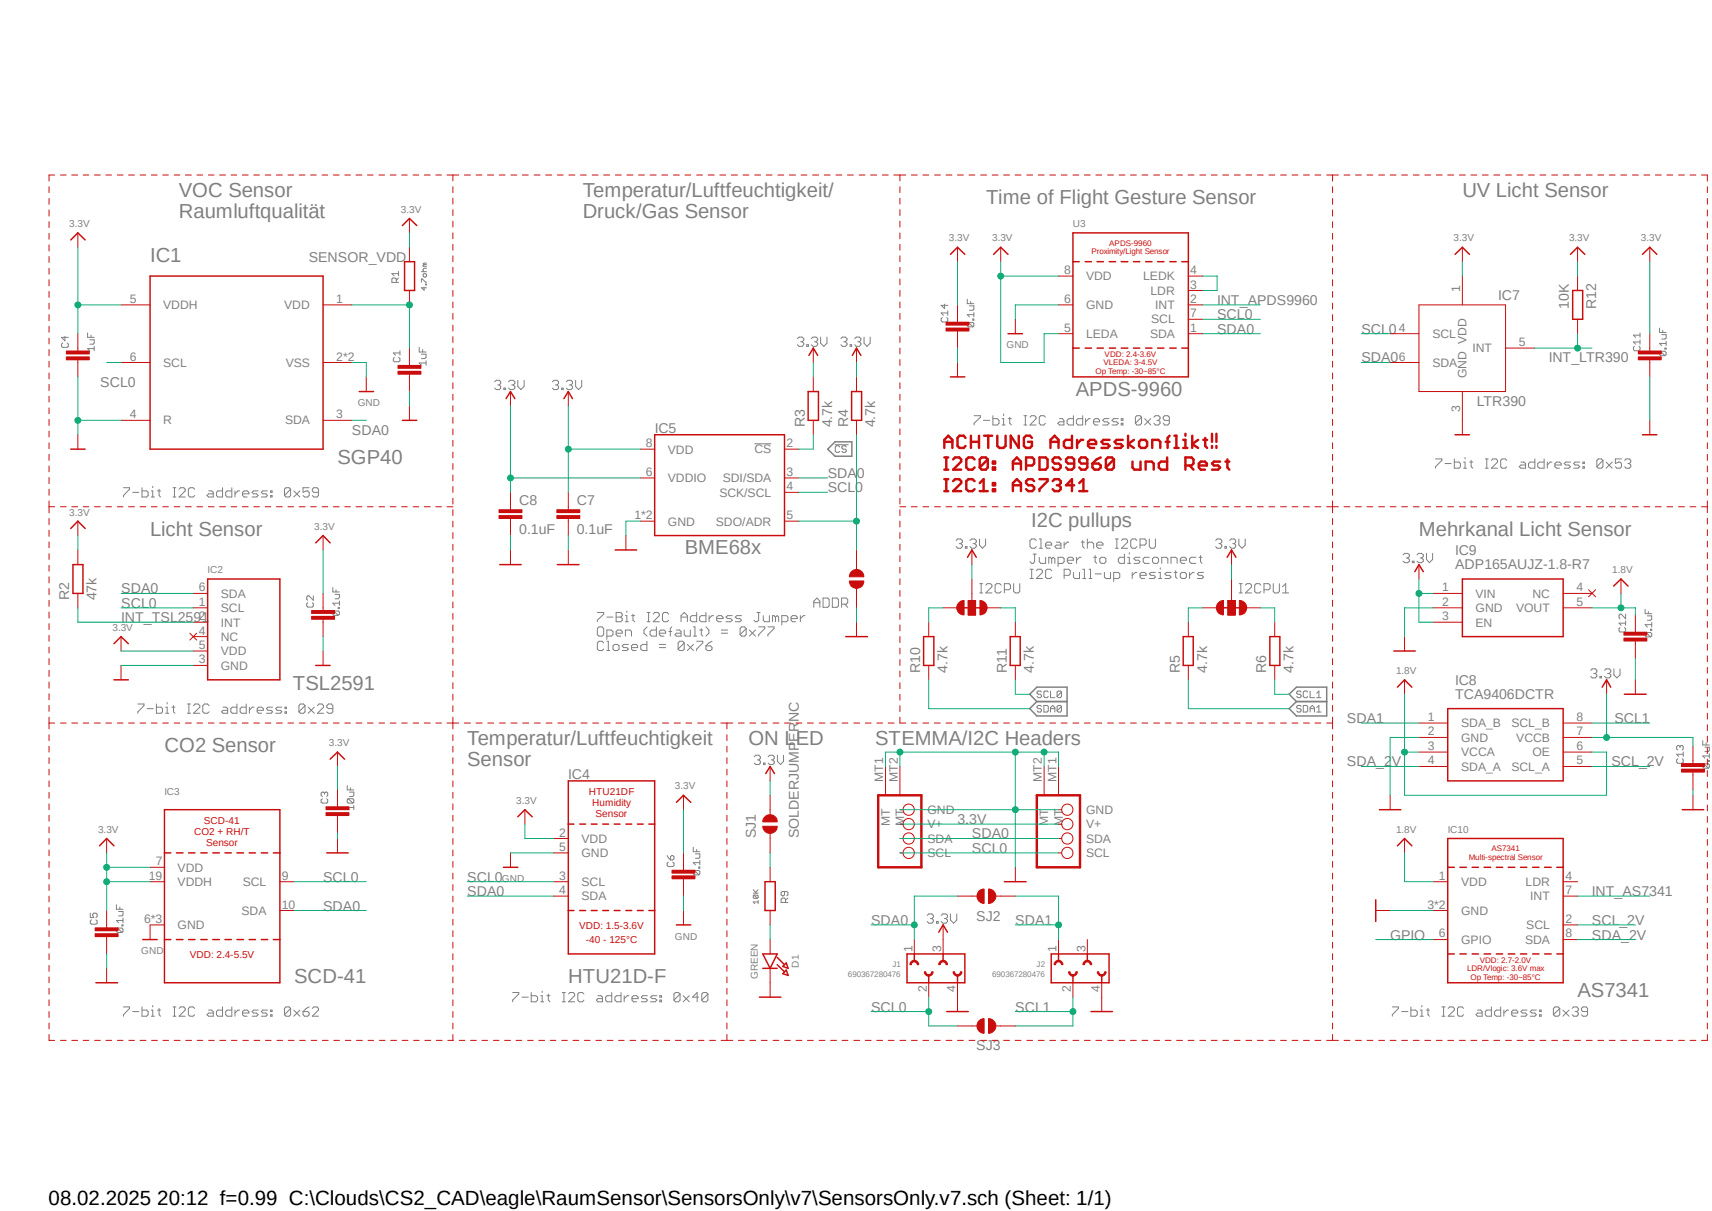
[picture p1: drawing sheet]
<svg xmlns="http://www.w3.org/2000/svg" width="297mm" height="210mm" viewBox="0 0 297 210" stroke-linecap="round" stroke-linejoin="round" font-family="sans-serif">
<defs><g id="words">
<text font-size="3.6" x="8.4" y="208.9">08.02.2025 20:12 f=0.99 C:\Clouds\CS2_CAD\eagle\RaumSensor\SensorsOnly\v7\SensorsOnly.v7.sch (Sheet: 1/1)</text>
<g font-size="3.5" fill="#808080">
<text x="31" y="34.1">VOC Sensor</text>
<text x="101.1" y="34.1">Temperatur/Luftfeuchtigkeit/</text>
<text x="171.1" y="35.4">Time of Flight Gesture Sensor</text>
<text x="253.7" y="34.1">UV Licht Sensor</text>
<text x="31" y="37.9">Raumluftqualität</text>
<text x="101.1" y="37.9">Druck/Gas Sensor</text>
<text x="26" y="45.4">IC1</text>
<text x="186.6" y="68.6">APDS-9960</text>
<text x="58.5" y="80.4">SGP40</text>
<text x="26" y="92.9">Licht Sensor</text>
<text x="178.9" y="91.4">I2C pullups</text>
<text x="246.2" y="92.9">Mehrkanal Licht Sensor</text>
<text x="118.8" y="96.1">BME68x</text>
<text x="50.8" y="119.7">TSL2591</text>
<text x="28.5" y="130.4">CO2 Sensor</text>
<text x="81.1" y="129.2">Temperatur/Luftfeuchtigkeit</text>
<text x="129.8" y="129.2">ON LED</text>
<text x="151.8" y="129.2">STEMMA/I2C Headers</text>
<text x="81.1" y="132.9">Sensor</text>
<text x="51.1" y="170.4">SCD-41</text>
<text x="98.6" y="170.4">HTU21D-F</text>
<text x="273.7" y="172.9">AS7341</text>
</g>
<g font-size="2.5" fill="#808080">
<text x="53.6" y="45.4">SENSOR_VDD</text>
<text x="211.2" y="52.9">INT_APDS9960</text>
<text x="259.9" y="52.1">IC7</text>
<text x="272.2" y="53.5" transform="rotate(-90 272.2 53.5)">10K</text>
<text x="276.9" y="53.6" transform="rotate(-90 276.9 53.6)">R12</text>
<text x="211.2" y="55.4">SCL0</text>
<text x="211.2" y="57.9">SDA0</text>
<text x="236.2" y="57.9">SCL0</text>
<text x="236.2" y="62.9">SDA0</text>
<text x="268.7" y="62.9">INT_LTR390</text>
<text x="17.4" y="67.1">SCL0</text>
<text x="256.2" y="70.4">LTR390</text>
<text x="61" y="75.4">SDA0</text>
<text x="113.6" y="75.1">IC5</text>
<text x="139.6" y="74.1" transform="rotate(-90 139.6 74.1)">R3</text>
<text x="144.4" y="74.1" transform="rotate(-90 144.4 74.1)">4.7k</text>
<text x="147.1" y="74.1" transform="rotate(-90 147.1 74.1)">R4</text>
<text x="151.8" y="74.1" transform="rotate(-90 151.8 74.1)">4.7k</text>
<text x="143.6" y="82.9">SDA0</text>
<text x="90.1" y="87.5">C8</text>
<text x="100.1" y="87.5">C7</text>
<text x="143.6" y="85.4">SCL0</text>
<text x="90.1" y="92.5">0.1uF</text>
<text x="100.1" y="92.5">0.1uF</text>
<text x="252.4" y="98.8">ADP165AUJZ-1.8-R7</text>
<text x="252.4" y="96.2">IC9</text>
<text x="12" y="104.1" transform="rotate(-90 12 104.1)">R2</text>
<text x="16.8" y="104.1" transform="rotate(-90 16.8 104.1)">47k</text>
<text x="21" y="105.4">SCL0</text>
<text x="21" y="102.9">SDA0</text>
<text x="21" y="107.9">INT_TSL2591</text>
<text x="159.6" y="116.7" transform="rotate(-90 159.6 116.7)">R10</text>
<text x="164.4" y="116.7" transform="rotate(-90 164.4 116.7)">4.7k</text>
<text x="174.7" y="116.7" transform="rotate(-90 174.7 116.7)">R11</text>
<text x="179.4" y="116.7" transform="rotate(-90 179.4 116.7)">4.7k</text>
<text x="204.7" y="116.7" transform="rotate(-90 204.7 116.7)">R5</text>
<text x="209.4" y="116.7" transform="rotate(-90 209.4 116.7)">4.7k</text>
<text x="219.7" y="116.7" transform="rotate(-90 219.7 116.7)">R6</text>
<text x="224.4" y="116.7" transform="rotate(-90 224.4 116.7)">4.7k</text>
<text x="252.4" y="118.7">IC8</text>
<text x="233.7" y="125.4">SDA1</text>
<text x="252.4" y="121.2">TCA9406DCTR</text>
<text x="280.1" y="125.4">SCL1</text>
<text x="98.6" y="135.2">IC4</text>
<text x="233.7" y="132.9">SDA_2V</text>
<text x="279.6" y="132.9">SCL_2V</text>
<text x="166.1" y="142.9">3.3V</text>
<text x="131.1" y="145.4" transform="rotate(-90 131.1 145.4)">SJ1</text>
<text x="138.6" y="145.4" transform="rotate(-90 138.6 145.4)">SOLDERJUMPERNC</text>
<text x="168.6" y="147.9">SCL0</text>
<text x="168.6" y="145.4">SDA0</text>
<text x="56" y="152.9">SCL0</text>
<text x="81.1" y="152.9">SCL0</text>
<text x="81.1" y="155.4">SDA0</text>
<text x="276.2" y="155.4">INT_AS7341</text>
<text x="56" y="157.9">SDA0</text>
<text x="151.1" y="160.4">SDA0</text>
<text x="169.4" y="159.6">SJ2</text>
<text x="176.1" y="160.4">SDA1</text>
<text x="276.2" y="160.4">SCL_2V</text>
<text x="241.2" y="162.9">GPIO</text>
<text x="276.2" y="162.9">SDA_2V</text>
<text x="151.1" y="175.4">SCL0</text>
<text x="176.1" y="175.4">SCL1</text>
<text x="169.4" y="182.2">SJ3</text>
</g>
<g font-size="2.1" fill="#808080">
<text x="184.6" y="47.5">8</text>
<text x="206.5" y="47.5">4</text>
<text x="22.5" y="52.5">5</text>
<text x="28.3" y="53.6">VDDH</text>
<text x="49.3" y="53.6">VDD</text>
<text x="58.3" y="52.5">1</text>
<text x="184.6" y="52.5">6</text>
<text x="188.4" y="53.6">GND</text>
<text x="188.4" y="48.6">VDD</text>
<text x="198.3" y="48.6">LEDK</text>
<text x="199.6" y="51.1">LDR</text>
<text x="200.4" y="53.6">INT</text>
<text x="206.5" y="50">3</text>
<text x="206.5" y="52.5">2</text>
<text x="253.3" y="50.6" transform="rotate(-90 253.3 50.6)">1</text>
<text x="184.6" y="57.5">5</text>
<text x="188.4" y="58.6">LEDA</text>
<text x="199.5" y="58.6">SDA</text>
<text x="199.7" y="56.1">SCL</text>
<text x="206.5" y="55">7</text>
<text x="206.5" y="57.5">1</text>
<text x="242.7" y="57.5">4</text>
<text x="248.5" y="58.6">SCL</text>
<text x="22.5" y="62.5">6</text>
<text x="28.3" y="63.6">SCL</text>
<text x="49.6" y="63.6">VSS</text>
<text x="58.3" y="62.5">2*2</text>
<text x="242.7" y="62.5">6</text>
<text x="248.5" y="63.6">SDA</text>
<text x="254.4" y="65.6" transform="rotate(-90 254.4 65.6)">GND VDD</text>
<text x="255.4" y="61.1">INT</text>
<text x="263.5" y="60">5</text>
<text x="253.3" y="71.4" transform="rotate(-90 253.3 71.4)">3</text>
<text x="22.5" y="72.5">4</text>
<text x="28.3" y="73.6">R</text>
<text x="49.4" y="73.6">SDA</text>
<text x="58.3" y="72.5">3</text>
<text x="112.1" y="77.6">8</text>
<text x="136.4" y="77.6">2</text>
<text x="112.1" y="82.5">6</text>
<text x="115.9" y="83.7">VDDIO</text>
<text x="115.9" y="78.7">VDD</text>
<text x="125.4" y="83.6">SDI/SDA</text>
<text x="130.9" y="78.6">CS</text>
<text x="136.4" y="82.5">3</text>
<text x="124.8" y="86.1">SCK/SCL</text>
<text x="136.4" y="85">4</text>
<text x="110.1" y="90">1*2</text>
<text x="115.9" y="91.1">GND</text>
<text x="124.2" y="91.1">SDO/ADR</text>
<text x="136.4" y="90">5</text>
<text x="34.5" y="102.5">6</text>
<text x="34.5" y="105">1</text>
<text x="34.5" y="107.6">2</text>
<text x="38.3" y="103.6">SDA</text>
<text x="38.3" y="106.1">SCL</text>
<text x="250.2" y="102.5">1</text>
<text x="250.2" y="105">2</text>
<text x="250.2" y="107.6">3</text>
<text x="256" y="103.6">VIN</text>
<text x="256" y="106.1">GND</text>
<text x="263" y="106.1">VOUT</text>
<text x="265.9" y="103.6">NC</text>
<text x="273.5" y="102.5">4</text>
<text x="273.5" y="105">5</text>
<text x="34.5" y="110.1">4</text>
<text x="34.5" y="112.6">5</text>
<text x="38.3" y="108.7">INT</text>
<text x="38.3" y="111.2">NC</text>
<text x="38.3" y="113.7">VDD</text>
<text x="256" y="108.7">EN</text>
<text x="34.5" y="115.1">3</text>
<text x="38.3" y="116.2">GND</text>
<text x="247.7" y="125.1">1</text>
<text x="273.5" y="125.1">8</text>
<text x="247.7" y="127.6">2</text>
<text x="247.7" y="130">3</text>
<text x="253.5" y="126.2">SDA_B</text>
<text x="253.5" y="128.7">GND</text>
<text x="253.5" y="131.1">VCCA</text>
<text x="262.2" y="126.2">SCL_B</text>
<text x="263.1" y="128.7">VCCB</text>
<text x="265.9" y="131.1">OE</text>
<text x="273.5" y="127.6">7</text>
<text x="273.5" y="130">6</text>
<text x="153.2" y="135.6" transform="rotate(-90 153.2 135.6)">MT1</text>
<text x="155.7" y="135.6" transform="rotate(-90 155.7 135.6)">MT2</text>
<text x="180.8" y="135.6" transform="rotate(-90 180.8 135.6)">MT2</text>
<text x="183.3" y="135.6" transform="rotate(-90 183.3 135.6)">MT1</text>
<text x="247.7" y="132.5">4</text>
<text x="253.5" y="133.6">SDA_A</text>
<text x="262.2" y="133.6">SCL_A</text>
<text x="273.5" y="132.5">5</text>
<text x="154.3" y="143.3" transform="rotate(-90 154.3 143.3)">MT</text>
<text x="156.8" y="143.3" transform="rotate(-90 156.8 143.3)">MT</text>
<text x="160.9" y="141.2">GND</text>
<text x="160.9" y="143.7">V+</text>
<text x="181.9" y="143.3" transform="rotate(-90 181.9 143.3)">MT</text>
<text x="184.4" y="143.3" transform="rotate(-90 184.4 143.3)">MT</text>
<text x="188.4" y="141.2">GND</text>
<text x="188.4" y="143.7">V+</text>
<text x="97" y="145.1">2</text>
<text x="97" y="147.6">5</text>
<text x="100.9" y="146.2">VDD</text>
<text x="100.9" y="148.7">GND</text>
<text x="160.9" y="146.2">SDA</text>
<text x="160.9" y="148.7">SCL</text>
<text x="188.4" y="146.2">SDA</text>
<text x="188.4" y="148.7">SCL</text>
<text x="25.8" y="152.6">19</text>
<text x="27" y="150.1">7</text>
<text x="30.8" y="151.2">VDD</text>
<text x="30.8" y="153.7">VDDH</text>
<text x="42.1" y="153.7">SCL</text>
<text x="48.9" y="152.6">9</text>
<text x="97" y="152.6">3</text>
<text x="97" y="155.1">4</text>
<text x="100.9" y="153.7">SCL</text>
<text x="249.6" y="152.6">1</text>
<text x="253.5" y="153.7">VDD</text>
<text x="264.7" y="153.7">LDR</text>
<text x="271.6" y="152.6">4</text>
<text x="271.6" y="155.1">7</text>
<text x="25" y="160.1">6*3</text>
<text x="30.8" y="161.2">GND</text>
<text x="41.9" y="158.7">SDA</text>
<text x="48.9" y="157.6">10</text>
<text x="100.9" y="156.2">SDA</text>
<text x="247.6" y="157.6">3*2</text>
<text x="253.5" y="158.7">GND</text>
<text x="264.8" y="161.2">SCL</text>
<text x="265.5" y="156.2">INT</text>
<text x="271.6" y="160.1">2</text>
<text x="158.3" y="165.1" transform="rotate(-90 158.3 165.1)">1</text>
<text x="163.3" y="165.1" transform="rotate(-90 163.3 165.1)">3</text>
<text x="183.3" y="165.1" transform="rotate(-90 183.3 165.1)">1</text>
<text x="188.3" y="165.1" transform="rotate(-90 188.3 165.1)">3</text>
<text x="249.6" y="162.6">6</text>
<text x="253.5" y="163.7">GPIO</text>
<text x="264.6" y="163.7">SDA</text>
<text x="271.6" y="162.6">8</text>
<text x="160.8" y="172" transform="rotate(-90 160.8 172)">2</text>
<text x="165.8" y="172" transform="rotate(-90 165.8 172)">4</text>
<text x="185.8" y="172" transform="rotate(-90 185.8 172)">2</text>
<text x="190.8" y="172" transform="rotate(-90 190.8 172)">4</text>
</g>
<g font-size="1.7" fill="#808080">
<text x="12" y="39.4">3.3V</text>
<text x="69.6" y="36.9">3.3V</text>
<text x="164.6" y="41.9">3.3V</text>
<text x="172.1" y="41.9">3.3V</text>
<text x="186.1" y="39.4">U3</text>
<text x="252.2" y="41.9">3.3V</text>
<text x="272.2" y="41.9">3.3V</text>
<text x="284.7" y="41.9">3.3V</text>
<text x="174.6" y="60.4">GND</text>
<text x="62.1" y="70.4">GND</text>
<text x="12" y="89.4">3.3V</text>
<text x="54.5" y="91.9">3.3V</text>
<text x="36" y="99.4">IC2</text>
<text x="279.7" y="99.4">1.8V</text>
<text x="19.5" y="109.4">3.3V</text>
<text x="242.2" y="116.9">1.8V</text>
<text x="57.1" y="129.4">3.3V</text>
<text x="28.5" y="137.9">IC3</text>
<text x="117.1" y="136.9">3.3V</text>
<text x="89.6" y="139.4">3.3V</text>
<text x="17" y="144.4">3.3V</text>
<text x="242.2" y="144.4">1.8V</text>
<text x="251.2" y="144.4">IC10</text>
<text x="87.1" y="152.9">GND</text>
<text x="24.5" y="165.4">GND</text>
<text x="117.1" y="162.9">GND</text>
<text x="138.6" y="167.8" transform="rotate(-90 138.6 167.8)">D1</text>
<text x="131.5" y="169.8" transform="rotate(-90 131.5 169.8)">GREEN</text>
</g>
<g font-size="1.7" fill="#c90d0c">
<text x="102.2" y="137.9">HTU21DF</text>
<text x="35.4" y="142.9">SCD-41</text>
<text x="102.7" y="139.8">Humidity</text>
<text x="103.3" y="141.6">Sensor</text>
<text x="33.7" y="144.8">CO2 + RH/T</text>
<text x="35.8" y="146.6">Sensor</text>
<text x="100.5" y="161">VDD: 1.5-3.6V</text>
<text x="32.9" y="166.1">VDD: 2.4-5.5V</text>
<text x="101.6" y="163.6">-40 - 125°C</text>
</g>
<g font-size="1.4" fill="#c90d0c">
<text x="189.4" y="44.1">Proximity/Light Sensor</text>
<text x="192.4" y="42.6">APDS-9960</text>
<text x="190" y="64.9">Op Temp: -30~85°C</text>
<text x="191.4" y="63.4">VLEDA: 3-4.5V</text>
<text x="191.6" y="61.9">VDD: 2.4-3.6V</text>
<text x="254.8" y="149.1">Multi-spectral Sensor</text>
<text x="258.7" y="147.7">AS7341</text>
<text x="256.7" y="167">VDD: 2.7-2.0V</text>
<text x="254.5" y="168.4">LDR/Vlogic: 3.6V max</text>
<text x="255.1" y="169.9">Op Temp: -30~85°C</text>
</g>
<g font-size="1.4" fill="#808080">
<text x="154.8" y="167.7">J1</text>
<text x="179.8" y="167.7">J2</text>
<text x="147.1" y="169.4">690367280476</text>
<text x="172.1" y="169.4">690367280476</text>
</g>
</g></defs>
<path d="M8.4 30.3l288.7 152.7M297.1 30.3l-288.7 152.7" fill="none" stroke="#fff" stroke-width=".17"/>
<g fill="none" stroke="#808080" stroke-width=".17">
<path d="M10.9 59.5l-.2 .2v.4l.2 .1h.7l.3-.1v-.4l-.3-.2M11.3 58.3v.8l-.6-.6h1.2M15.2 57.7v.8h1.1M15.6 58.9h.7v.6l-.1 .2h-.6M15.8 58.1v.4M68.7 49v-.6l-.2-.2h-.3l-.2 .2v.6h1.1M69.1 47.5h-1.1l.4 .3M69.1 48.2l-.4 .4M69.1 47.1v.7M73.1 48.9v-.5h.2l.5 .5h.2M73.1 47.1h.9M73.6 49.8v.5l-.5-.4h.9"/>
<path d="M73.6 45.9l-.2 .3h.6M73.6 45.9h.4M73.8 49.3h.2v.1h-.2zM74 46.5h-.4l-.2 .2v.3l.2 .1M74 45.6h-.4l-.2 .2 .2 .1M138.3 58.7l.3-.2h.5l.3 .2v.3l-.3 .3M138.9 59.3h.2M139.1 59.3l.3 .2v.3l-.3 .3h-.5l-.3-.3M140 59.8h.3v.3h-.3zM140.8 58.7l.3-.2h.5l.3 .2v.3l-.3 .3M141.3 59.3h.3M141.6 59.3l.3 .2v.3l-.3 .3h-.5l-.3-.3"/>
<path d="M142.4 58.5v1l.5 .6 .6-.6v-1M145.9 58.7l.2-.2h.5l.3 .2v.3l-.3 .3M146.4 59.3h.2M146.6 59.3l.3 .2v.3l-.3 .3h-.5l-.2-.3M147.5 59.8h.2v.3h-.2zM148.3 58.7l.2-.2h.6l.3 .2v.3l-.3 .3M148.8 59.3h.3M149.1 59.3l.3 .2v.3l-.3 .3h-.6l-.2-.3M149.9 58.5v1l.5 .6 .6-.6v-1M163.5 55.1l-.2 .1v.4l.2 .2h.8l.1-.2v-.4l-.1-.1M163.9 52.7v.8l-.6-.5h1.1M164.4 53.9v.8"/>
<path d="M164.4 54.3h-1.1l.4 .4M167.8 51.9v.8h1.2M168 55.9l-.2 .2v.4l.2 .2h.8M168 55.9h.8l.2 .2v.4l-.2 .2M168 55.9l.8 .8M168.2 53h.8v.6l-.2 .2h-.6M168.4 52.3v.4M168.8 55.3h.2v.2h-.2zM169 54.2v.7M169 54.6h-1.2l.4 .3M284.5 57.7v.8M284.5 58.9v.8"/>
<path d="M284.5 59.3h-1.1l.4 .4M284.5 58.1h-1.1l.4 .4M287.9 56.9v.8h1.2M288.3 58h.8v.6l-.3 .2h-.5M288.5 57.3v.4M289.1 59.2v.7M289.1 59.6h-1.2l.4 .3M16.3 60.5h-1.1l.4 .3M16.3 60.1v.7M68.4 62l-.2 .2v.4l.2 .1h.8l.2-.1v-.4l-.2-.2M69.4 60.8v.8M69.4 61.2h-1.2l.4 .4"/>
<path d="M72.7 60.2v.8h1.2M73.1 61.4h.8v.6l-.2 .2h-.6M73.3 60.6v.4M73.9 62.9h-1.2l.4 .4M73.9 62.6v.7M85.8 66.2l.3-.2h.5l.3 .2v.3l-.3 .3M86.4 66.8h.2M86.6 66.8l.3 .2v.3l-.3 .3h-.5l-.3-.3M87.4 67.3h.3v.3h-.3zM88.2 66.2l.3-.2h.5l.3 .2v.3l-.3 .3M88.8 66.8h.2M89 66.8l.3 .2v.3l-.3 .3h-.5l-.3-.3"/>
<path d="M89.8 66v1l.6 .6 .5-.6v-1M95.8 66.2l.3-.2h.5l.3 .2v.3l-.3 .3M96.4 66.8h.2M96.6 66.8l.3 .2v.3l-.3 .3h-.5l-.3-.3M97.5 67.3h.2v.3h-.2zM98.3 66.2l.2-.2h.6l.2 .2v.3l-.2 .3M98.8 66.8h.3M99.1 66.8l.2 .2v.3l-.2 .3h-.6l-.2-.3M99.9 66v1l.5 .6 .5-.6v-1M130.9 77h2.9M144.9 77.1h2.3M145.7 77.5l-.2-.2h-.4l-.2 .2v.8l.2 .1h.4l.2-.1"/>
<path d="M146.8 77.5l-.2-.2h-.3l-.3 .4 .3 .2h.3l.2 .4-.2 .1h-.3l-.3-.1M169 72.1h1.1v.2l-1.1 1.1v.3M170.6 72.9h1.1M172.3 72.1v1.6h.7l.3-.3v-.5l-.3-.3h-.7M173.9 73.7h.5M173.9 72.6h.2v1.1M174.1 71.8v.3M174.9 72.6h.6M175.2 72.3v1.1l.3 .3M177.6 72.1h.5M177.6 73.7h.5M177.9 72.1v1.6"/>
<path d="M178.7 72.3l.2-.2h.6l.2 .2v.3l-1 1.1h1M181.4 72.3l-.3-.2h-.5l-.3 .2v1.1l.3 .3h.5l.3-.3M183.8 72.6h.5l.3 .3v.8h-.8l-.3-.3 .3-.2h.8M186.2 72.1v1.6h-.8l-.3-.3v-.5l.3-.3h.8M187.8 72.1v1.6h-.8l-.3-.3v-.5l.3-.3h.8M188.3 72.6v1.1M189.1 72.6h-.2l-.6 .6M189.7 73.2h1.1v-.3l-.3-.3h-.5l-.3 .3v.5l.3 .3h.5M192.4 72.6h-.8l-.3 .3 .3 .3h.5l.3 .2-.3 .3h-.8M194 72.6h-.8l-.3 .3 .3 .3h.5l.3 .2-.3 .3h-.8M194.5 72.6h.3v.3h-.3zM194.5 73.4h.3v.3h-.3z"/>
<path d="M198 72.3l-.2-.2h-.6l-.2 .2v1.1M198 72.3v1.1l-.2 .3h-.6l-.2-.3M198 72.3l-1 1.1M198.6 72.6l1 1.1M199.6 72.6l-1 1.1M200.2 72.3l.2-.2h.6l.3 .2v.3l-.3 .3M200.7 72.9h.3M201 72.9l.3 .3v.2l-.3 .3h-.6l-.2-.3M202.9 72.9h-.8l-.3-.3v-.3l.3-.2h.5l.3 .2v1.1l-.3 .3h-.5l-.3-.3M249 79.6h1.1v.2l-1.1 1.1v.3M252.3 79.6v1.6h.8l.3-.3v-.5l-.3-.3h-.8M254.2 79.3v.3"/>
<path d="M255.2 79.8v1.1l.3 .3M257.7 79.6h.5M257.9 79.6v1.6M258.7 79.8l.3-.2h.5l.3 .2v.3l-1.1 1.1h1.1M261.4 79.8l-.2-.2h-.6l-.3 .2v1.1l.3 .3h.6l.2-.3M266.3 79.6v1.6h-.8l-.3-.3v-.5l.3-.3h.8M267.9 79.6v1.6h-.8l-.3-.3v-.5l.3-.3h.8M278.1 79.8l-.3-.2h-.5l-.3 .2v1.1M278.1 79.8v1.1l-.3 .3h-.5l-.3-.3M278.1 79.8l-1.1 1.1M281.3 79.6h-1.1v.8l.6-.3h.3l.2 .3v.5l-.2 .3h-.6l-.3-.3M281.9 79.8l.2-.2h.6l.2 .2v.3l-.2 .3"/>
<path d="M283.5 60.1l-.1 .1v.4l.1 .2h.9l.1-.2v-.4l-.1-.1M288.1 60.9l-.2 .2v.4l.2 .2h.7M288.1 60.9h.7l.3 .2v.4l-.3 .2M288.1 60.9l.7 .8M288.8 60.4h.3v.1h-.3zM21.4 84.6h1.1v.2l-1.1 1.1v.3M23 85.4h1.1M24.6 84.6v1.6h.8l.3-.3v-.5l-.3-.3h-.8M26.2 85.1h.3v1.1M26.2 86.2h.6M26.5 84.3v.3M27.3 85.1h.6"/>
<path d="M27.6 84.8v1.1l.3 .3M30 84.6h.5M30 86.2h.5M30.3 84.6v1.6M31.1 84.8l.2-.2h.6l.2 .2v.3l-1 1.1h1M33.8 84.8l-.3-.2h-.5l-.3 .2v1.1l.3 .3h.5l.3-.3M36.2 85.1h.5l.3 .3v.8h-.8l-.3-.3 .3-.3h.8M38.6 84.6v1.6h-.8l-.3-.3v-.5l.3-.3h.8M40.2 84.6v1.6h-.8l-.2-.3v-.5l.2-.3h.8M40.8 85.1v1.1M41.6 85.1h-.3l-.5 .5M42.1 85.6h1.1v-.2l-.3-.3h-.5l-.3 .3v.5l.3 .3h.5"/>
<path d="M44.8 85.1h-.8l-.3 .3 .3 .2h.5l.3 .3-.3 .3h-.8M46.4 85.1h-.8l-.3 .3 .3 .2h.5l.3 .3-.3 .3h-.8M46.9 85.1h.3v.3h-.3zM46.9 85.9h.3v.3h-.3zM50.4 84.8l-.2-.2h-.6l-.2 .2v1.1M50.4 84.8v1.1l-.2 .3h-.6l-.2-.3M50.4 84.8l-1 1.1M51 85.1l1 1.1M52 85.1l-1 1.1M53.6 84.6h-1v.8l.8-.3 .2 .3v.5l-.2 .3h-.6l-.2-.3M55.2 85.4h-.8l-.2-.3v-.3l.2-.2h.6l.2 .2v1.1l-.2 .3h-.6l-.2-.3M165.9 93.7l.3-.2h.5l.3 .2v.3l-.3 .3"/>
<path d="M166.4 94.3h.3M166.7 94.3l.3 .2v.3l-.3 .3h-.5l-.3-.3M167.5 94.8h.3v.3h-.3zM168.3 93.7l.3-.2h.5l.3 .2v.3l-.3 .3M168.8 94.3h.3M169.1 94.3l.3 .2v.3l-.3 .3h-.5l-.3-.3M169.9 93.5v1l.5 .6 .6-.6v-1M178.7 98.7h.5M179 98.7v1.6M179.2 96.1h.6M179.5 96.1v1.3l-.3 .3h-.2l-.3-.3M179.8 93.7l-.3-.2h-.5l-.3 .2v1.1l.3 .3h.5l.3-.3"/>
<path d="M179.8 99l.2-.3h.6l.2 .3v.3l-1 1h1M180.3 93.5h.3v1.6M180.3 95.1h.5M180.3 96.6v.8l.3 .3h.8v-1.1M181.4 94.5h1.1v-.2l-.3-.3h-.5l-.3 .3v.5l.3 .3h.5M182.5 99l-.3-.3h-.5l-.3 .3v1.1l.3 .2h.5l.3-.2M182.5 96.9v.8M182.5 96.9l-.3-.3h-.3v1.1M182.5 96.9l.2-.3 .3 .3v.8M183.3 94h.5l.3 .3v.8h-.8l-.3-.3 .3-.3h.8M183.6 97.7h.8l.2-.3v-.5l-.2-.3h-.8v1.6M184.6 94v1.1"/>
<path d="M184.6 99.8h.8l.3-.3v-.5l-.3-.3h-.8v1.6M185.2 97.2h1v-.3l-.2-.3h-.6l-.2 .3v.5l.2 .3h.6M185.4 94h-.2l-.6 .5M186.2 99.3v.8l.3 .2h.8v-1M186.8 96.6v1.1M187.6 94h.5M187.6 96.6h-.3l-.5 .6M187.8 93.7v1.1l.3 .3M187.8 98.7h.3v1.6M188.6 94.3l.3-.3h.5l.3 .3v.8M188.6 93.5v1.6M188.9 98.7h.3v1.6"/>
<path d="M189.7 96.6h.5M190 96.4v1l.2 .3M190 99.5h1.1M190.2 94.5h1.1v-.2l-.2-.3h-.6l-.3 .3v.5l.3 .3h.6M190.8 96.9l.3-.3h.5l.3 .3v.5l-.3 .3h-.5l-.3-.3zM191.6 99.3v.8l.3 .2h.8v-1M193.5 93.5h.5M193.5 95.1h.5M193.8 93.5v1.6M194.6 93.7l.2-.2h.6l.2 .2v.3l-1 1.1h1M195.1 96.1v1.6h-.8l-.3-.3v-.5l.3-.3h.8M195.6 97.7h.6"/>
<path d="M195.6 96.6h.3v1.1M195.9 95.8v.3M196.4 99.3v1M197.2 93.7l-.2-.2h-.6l-.2 .2v1.1l.2 .3h.6l.2-.3M197.2 99.3h-.2l-.6 .5M197.8 94.5h.8l.2-.2v-.6l-.2-.2h-.8v1.6M197.8 99.8h1v-.3l-.2-.2h-.6l-.2 .2v.6l.2 .2h.6M197.8 96.6h-.8l-.3 .3 .3 .3h.5l.3 .2-.3 .3h-.8M199.4 93.5v1.3l.3 .3h.5l.2-.3v-1.3M199.4 96.6h-.8l-.3 .3v.5l.3 .3h.8M199.9 96.9l.3-.3h.5l.3 .3v.5l-.3 .3h-.5l-.3-.3zM200.4 99.3h-.7l-.3 .2 .3 .3h.5l.2 .3-.2 .2h-.8"/>
<path d="M201 99.3h.3v1M201.3 98.5v.2M201.5 97.7v-1.1h.9l.2 .3v.8M203.2 97.7v-1.1h.8l.2 .3v.8M203.2 99.3h-.8l-.3 .2 .3 .3h.5l.3 .3-.3 .2h-.8M203.7 99.3h.5M204 99v1.1l.2 .2M204.8 97.2h1v-.3l-.2-.3h-.5l-.3 .3v.5l.3 .3h.5M204.8 99.5l.3-.2h.5l.2 .2v.6l-.2 .2h-.5l-.3-.2zM206.4 99.3v1M207.2 99.3h-.3l-.5 .5M207.5 96.6h-.8l-.3 .3v.5l.3 .3h.8"/>
<path d="M208 96.6h.5M208.3 96.4v1l.2 .3M208.8 99.3h-.8l-.3 .2 .3 .3h.5l.3 .3-.3 .2h-.8M210.9 93.7l.3-.2h.5l.3 .2v.3l-.3 .3M211.5 94.3h.2M211.7 94.3l.3 .2v.3l-.3 .3h-.5l-.3-.3M212.5 94.8h.3v.3h-.3zM213.3 93.7l.3-.2h.5l.3 .2v.3l-.3 .3M213.9 94.3h.2M214.1 94.3l.3 .2v.3l-.3 .3h-.5l-.3-.3M214.9 93.5v1l.6 .6 .5-.6v-1M243.4 96.2l.3-.2h.5l.3 .2v.3l-.3 .3"/>
<path d="M244 96.8h.2M244.2 96.8l.3 .2v.3l-.3 .3h-.5l-.3-.3M245 97.3h.3v.3h-.3zM245.8 96.2l.3-.2h.5l.3 .2v.3l-.3 .3M246.4 96.8h.2M246.6 96.8l.3 .2v.3l-.3 .3h-.5l-.3-.3M247.5 96v1l.5 .6 .5-.6v-1M250.7 80.4h1.1M253.9 81.2h.5M253.9 80.1h.3v1.1M255 80.1h.5M257.7 81.2h.5"/>
<path d="M263.9 80.1h.5l.3 .3v.8h-.8l-.3-.3 .3-.3h.8M268.4 80.1v1.1M269.2 80.1h-.3l-.5 .5M269.7 80.6h1.1v-.2l-.2-.3h-.6l-.3 .3v.5l.3 .3h.6M272.5 80.1h-.8l-.3 .3 .3 .2h.5l.3 .3-.3 .3h-.8M274.1 80.1h-.8l-.3 .3 .3 .2h.5l.3 .3-.3 .3h-.8M274.6 80.1h.3v.3h-.3zM274.6 80.9h.3v.3h-.3zM278.6 80.1l1.1 1.1M279.7 80.1l-1.1 1.1M282.4 80.4h.3M282.7 80.4l.2 .2v.3l-.2 .3h-.6l-.2-.3"/>
<path d="M53.4 104.5l-.2 .2v.4l.2 .2h.8l.2-.2v-.4l-.2-.2M54.4 103.3v.8l-.8-.8h-.2l-.2 .2v.4l.2 .2M57.7 101.9v.8h1.2M57.9 106l-.2 .1v.4l.2 .2h.8M57.9 106h.8l.2 .1v.4l-.2 .2M57.9 106l.8 .7M58.1 103.1h.8v.5l-.2 .2h-.6M58.3 102.3v.4M58.7 105.4h.2v.1h-.2zM58.9 104.2v.8M58.9 104.6h-1.2l.4 .4M103.6 106.2h1.1v.3l-1.1 1.1v.2"/>
<path d="M103.9 108.7h.5l.3 .3v1.1l-.3 .2h-.5l-.3-.2v-1.1zM104.7 111.5l-.3-.3h-.5l-.3 .3v1.1l.3 .2h.5l.3-.2M105.3 107h1M105.3 110.3h.7l.3-.2v-.6l-.3-.2h-.7v1.6M105.3 111.2h.2v1.6M105.3 112.8h.5M106.6 111.8h.5l.3 .2v.6l-.3 .2h-.5l-.3-.2v-.6zM106.9 106.2h.8l.2 .3v.3l-.2 .2 .2 .3v.3l-.2 .2h-.8zM106.9 107h.8M106.9 109.8h1v-.3l-.2-.2h-.6l-.2 .2v.6l.2 .2h.6M108.5 107.8h.5M108.5 106.8h.3v1"/>
<path d="M108.5 110.3v-1h.8l.3 .2v.8M108.8 106v.2M109 111.8h-.8l-.3 .2 .3 .3h.6l.2 .3-.2 .2h-.9M109.6 106.8h.5M109.6 112.3h1v-.3l-.2-.2h-.6l-.2 .2v.6l.2 .2h.6M109.8 106.5v1.1l.3 .2M112.2 111.2v1.6h-.7l-.3-.2v-.6l.3-.2h.7M112.3 106.2h.5M112.3 107.8h.5M112.3 108.7l-.6 .6v.5l.6 .5M112.5 106.2v1.6M113.3 106.5l.3-.3h.5l.3 .3v.3l-1.1 1h1.1"/>
<path d="M113.9 108.7v1.6h-.8l-.3-.2v-.6l.3-.2h.8M114.4 109.8h1.1v-.3l-.3-.2h-.5l-.3 .2v.6l.3 .2h.5M114.4 111.8h1.1M114.4 112.3h1.1M116 106.5l-.3-.3h-.5l-.3 .3v1.1l.3 .2h.5l.3-.2M116 109.5h.5M116.5 108.7l-.2 .3v1.3M117.3 109.3h.6l.3 .2v.8h-.9l-.2-.2 .2-.3h.9M118.2 107h1.1M118.2 107.8v-1l.5-.6 .6 .6v1M118.7 109.3v.8l.3 .2h.8v-1M118.7 111.5v1.1l-.3 .2h-.5l-.3-.2"/>
<path d="M118.7 111.5l-.3-.3h-.5l-.3 .3v1.1M118.7 111.5l-1.1 1.1M119.3 111.8l1 1M120.3 108.7h.3v1.6M120.3 110.3h.6M120.3 111.8l-1 1M120.9 106.2v1.6h-.8l-.3-.2v-.6l.3-.2h.8M120.9 111.2h1v.3l-1 1.1v.2M121.4 109.3h.5M121.7 109v1.1l.2 .2M122.5 106.2v1.6h-.8l-.3-.2v-.6l.3-.2h.8M122.5 112h.8l.2 .3v.3l-.2 .2h-.6l-.2-.2z"/>
<path d="M122.5 108.7l.5 .6v.5l-.5 .5M123 106.8v1M123.5 111.2l-.5 .3-.5 .5M123.8 106.8h-.3l-.5 .5M124.3 107.3h1.1v-.3l-.3-.2h-.5l-.3 .2v.6l.3 .2h.5M125.1 109.3h1.1M125.1 109.8h1.1M127 106.8h-.8l-.3 .2 .3 .3h.5l.3 .3-.3 .2h-.8M128.7 106.8h-.9l-.2 .2 .2 .3h.6l.3 .3-.3 .2h-.8M129.5 109l-.3-.3h-.5l-.3 .3v1.1M129.5 109v1.1l-.3 .2h-.5l-.3-.2M129.5 109l-1.1 1.1"/>
<path d="M130 109.3l1.1 1M131.1 109.3l-1.1 1M131.3 106.2h.6M131.6 106.2v1.4l-.3 .2h-.2l-.3-.2M131.6 108.7h1.1v.3l-1.1 1.1v.2M132.4 106.8v.8l.3 .2h.8v-1M133.2 108.7h1.1v.3l-1.1 1.1v.2M134.5 107l-.2-.2h-.3v1M134.5 107v.8M134.5 107l.3-.2 .3 .2v.8M135.6 107.8h.8l.3-.2v-.6l-.3-.2h-.8v1.6M137.2 107.3h1.1v-.3l-.3-.2h-.5l-.3 .2v.6l.3 .2h.5"/>
<path d="M138.9 106.8v1M139.7 106.8h-.3l-.5 .5M141.2 105.3v-1l.5-.6 .5 .6v1M141.2 104.5h1M142.8 103.7h.8l.2 .3v1.1l-.2 .2h-.8zM144.4 103.7h.8l.3 .3v1.1l-.3 .2h-.8zM146 104.8h.8l.3-.3v-.5l-.3-.3h-.8v1.6M146.6 104.8l.5 .5M170 102.8h.5M170 101.2h.5M170.2 101.2v1.6M171 101.5l.3-.3h.5l.3 .3v.3l-1.1 1h1.1"/>
<path d="M173.7 101.5l-.3-.3h-.5l-.3 .3v1.1l.3 .2h.5l.3-.2M174.2 102.3h.8l.3-.3v-.5l-.3-.3h-.8v1.6M175.9 101.2v1.4l.2 .2h.6l.2-.2v-1.4M178.7 100.3h.5M182.2 119.8v1.2h.8M187.8 100.3h.6M188.9 100.3h.5M193.2 100.3h.8l.3-.2v-.6l-.3-.2h-.8v1.5M201 100.3h.5M215 102.8h.5M215 101.2h.5M215.3 101.2v1.6"/>
<path d="M216.1 101.5l.2-.3h.6l.2 .3v.3l-1 1h1M218.7 101.5l-.2-.3h-.6l-.2 .3v1.1l.2 .2h.6l.2-.2M219.3 102.3h.8l.2-.3v-.5l-.2-.3h-.8v1.6M220.9 101.2v1.4l.2 .2h.6l.3-.2v-1.4M222.5 102.8h1.1M222.5 101.8l.6-.6v1.6M227.3 119.8v1.2h.7M276 116.2l.2-.2h.6l.2 .2v.3l-.2 .3M276.5 116.8h.3M276.8 116.8l.2 .3v.2l-.2 .3h-.6l-.2-.3M277.6 117.3h.2v.3h-.2zM278.4 116.2l.2-.2h.6l.2 .2v.3l-.2 .3"/>
<path d="M278.9 116.8h.3M279.2 116.8l.2 .3v.2l-.2 .3h-.6l-.2-.3M280 116v1.1l.5 .5 .6-.5v-1.1M281.1 108.8l-.2 .2v.4l.2 .2h.7l.2-.2v-.4l-.2-.2M282 106.5v.8l-.7-.8h-.2l-.2 .2v.4l.2 .2M282 107.7v.8M282 108.1h-1.1l.4 .4M285.4 105.7v.7h1.2M285.6 109.7l-.2 .2v.4l.2 .1h.7M285.6 109.7h.7l.3 .2v.4l-.3 .1M285.6 109.7l.7 .7M285.8 106.8h.8v.6l-.3 .2h-.5"/>
<path d="M286 106v.4M286.3 109.1h.3v.2h-.3zM286.6 107.9v.9M286.6 108.3h-1.2l.4 .5M23.9 122.1h1.1v.3l-1.1 1v.3M25.5 122.9h1.1M27.1 122.1v1.6h.8l.3-.3v-.5l-.3-.3h-.8M28.7 123.7h.6M28.7 122.6h.3v1.1M29 121.8v.3M29.8 122.6h.6M30.1 122.4v1l.3 .3"/>
<path d="M32.5 122.1h.6M32.5 123.7h.6M32.8 122.1v1.6M33.6 122.4l.3-.3h.5l.3 .3v.2l-1.1 1.1h1.1M36.3 122.4l-.3-.3h-.5l-.3 .3v1l.3 .3h.5l.3-.3M38.7 122.6h.5l.3 .3v.8h-.8l-.3-.3 .3-.2h.8M41.1 122.1v1.6h-.8l-.3-.3v-.5l.3-.3h.8M42.7 122.1v1.6h-.8l-.2-.3v-.5l.2-.3h.8M43.3 122.6v1.1M44.1 122.6h-.3l-.5 .6M44.6 123.2h1.1v-.3l-.3-.3h-.5l-.3 .3v.5l.3 .3h.5M47.3 122.6h-.8l-.3 .3 .3 .3h.5l.3 .2-.3 .3h-.8"/>
<path d="M48.9 122.6h-.8l-.3 .3 .3 .3h.5l.3 .2-.3 .3h-.8M49.4 122.6h.3v.3h-.3zM49.4 123.4h.3v.3h-.3zM52.9 122.4l-.2-.3h-.6l-.2 .3v1M52.9 122.4v1l-.2 .3h-.6l-.2-.3M52.9 122.4l-1 1M53.5 122.6l1 1.1M54.5 122.6l-1 1.1M55.1 122.4l.2-.3h.6l.2 .3v.2l-1 1.1h1M55.9 138.5l-.2 .2v.4l.2 .2h.8l.2-.2v-.4l-.2-.2M56.3 137.5l-.2-.1-.4 .1v.4l.2 .2M56.3 137.5l.2-.1 .4 .1v.4l-.2 .2"/>
<path d="M56.3 137.5v.3M57.7 122.9h-.7l-.3-.3v-.2l.3-.3h.5l.2 .3v1l-.2 .3h-.5l-.3-.3M60.2 136.2v.8h1.2M60.4 138.5h.8l.2 .2v.4l-.2 .2M60.4 138.5l-.2 .2v.4l.2 .2h.8M60.4 138.5l.8 .8M60.6 137.4h.8v.5l-.2 .2h-.6M60.8 136.6v.4M61.4 139.7v.7M130.9 131.2l.2-.2h.6l.2 .2v.3l-.2 .3M131.4 131.8h.3M131.7 131.8l.2 .2v.3l-.2 .3h-.6l-.2-.3"/>
<path d="M132.5 132.3h.2v.3h-.2zM133.3 131.2l.2-.2h.6l.2 .2v.3l-.2 .3M133.8 131.8h.3M134.1 131.8l.2 .2v.3l-.2 .3h-.6l-.2-.3M134.9 131v1l.5 .6 .5-.6v-1M180.7 122.5l-.2-.2h-.4l-.2 .2v.2l.2 .2h.4l.2 .2-.2 .4h-.4l-.2-.2M180.7 120l-.2-.2h-.4l-.2 .2v.2l.2 .2h.4l.2 .2-.2 .4h-.4l-.2-.2M181.1 122.3h.6l.2 .2v.8l-.2 .2h-.6zM181.9 120l-.2-.2h-.4l-.2 .2v.8l.2 .2h.4l.2-.2M182.2 123.5v-.8l.4-.4 .4 .4v.8M182.2 122.9h.8M184.1 120l-.1-.2h-.4l-.2 .2v.8"/>
<path d="M184.1 120v.8l-.1 .2h-.4l-.2-.2M184.1 122.5l-.1-.2h-.4l-.2 .2v.8M184.1 122.5v.8l-.1 .2h-.4l-.2-.2M184.1 120l-.7 .8M184.1 122.5l-.7 .8M225.7 122.5l-.1-.2h-.4l-.2 .2v.2l.2 .2h.4l.1 .2-.1 .4h-.4l-.2-.2M225.7 120l-.1-.2h-.4l-.2 .2v.2l.2 .2h.4l.1 .2-.1 .4h-.4l-.2-.2M226.1 122.3h.6l.2 .2v.8l-.2 .2h-.6zM226.9 120l-.2-.2h-.4l-.2 .2v.8l.2 .2h.4l.2-.2M227.3 122.9h.7M227.3 123.5v-.8l.4-.4 .3 .4v.8M228.4 121h.8"/>
<path d="M228.4 123.5h.8M228.4 120.2l.4-.4v1.2M228.4 122.7l.4-.4v1.2M291.1 131.6l-.2 .2v.4l.2 .2h.7l.2-.2v-.4l-.2-.2M291.5 129.5l-.2-.2-.4 .2v.4l.2 .1M291.5 129.5l.1-.2h.2l.2 .2v.4l-.2 .1M291.5 129.5v.2M292 130.4v.8M292 130.8h-1.1l.4 .4M295.4 128.4v.8h1.1M295.6 132.5l-.2 .1v.4l.2 .2h.8M295.6 132.5h.8l.1 .1v.4l-.1 .2"/>
<path d="M295.6 132.5l.8 .7M295.8 129.6h.7v.5l-.1 .2h-.6M296 128.8v.4M296.4 131.9h.1v.2h-.1zM296.5 130.7v.8M296.5 131.1h-1.1l.4 .4M15.7 158.4v.7h.6l-.2-.4 .2-.3h.3l.2 .2v.4l-.2 .1M15.9 159.5l-.2 .2v.4l.2 .2h.7l.2-.2v-.4l-.2-.2M20.2 156.9v.8h1.1M20.6 158.1h.7v.6l-.1 .1h-.6M20.8 157.3v.4M21.3 159.2v.8"/>
<path d="M21.3 159.6h-1.1l.4 .4M61.4 140h-1.2l.4 .4M115.7 148.4l.6 .7M116 149.5l-.3 .2v.4l.3 .2h.7l.2-.2v-.4l-.2-.2M116.3 148.5l.4-.1 .2 .1v.4l-.2 .2h-.4zM120.3 146.9v.8h1.1M120.5 151l-.2 .1v.5l.2 .1h.7M120.5 151h.7l.2 .1v.5l-.2 .1M120.5 151l.7 .7M120.6 148.1h.8v.6l-.2 .1h-.6M120.9 147.3v.4M121.2 150.4h.2v.2h-.2z"/>
<path d="M121.4 149.2v.8M121.4 149.6h-1.1l.3 .4M130.7 154.9h.8M130.7 154.3l.5 .6M130.8 155.2h.6l.1 .2v.3l-.1 .1M130.8 155.2l-.1 .5 .1 .1h.6M130.8 155.2l.6 .6M131.5 156.4h-.8l.2 .3M131.5 156.2v.5M131.5 154.3l-.4 .4M136.1 154.6v.6l-.2 .2-.4-.2v-.4l.2-.2h.8l.2 .2v.4l-.2 .2M136.3 156.5v-.5l-.2-.3h-.4l-.2 .3v.5h1.2"/>
<path d="M136.7 155.7l-.4 .4M160.9 158.7l.2-.2h.6l.2 .2v.3l-.2 .3M161.4 159.3h.3M161.7 159.3l.2 .3v.2l-.2 .3h-.6l-.2-.3M162.5 159.8h.3v.3h-.3zM163.3 158.7l.3-.2h.5l.3 .2v.3l-.3 .3M163.8 159.3h.3M164.1 159.3l.3 .3v.2l-.3 .3h-.5l-.3-.3M164.9 158.5v1.1l.5 .5 .6-.5v-1.1M20.4 161l-.2 .2v.3l.2 .2h.8M20.4 161h.8l.1 .2v.3l-.1 .2M20.4 161l.8 .7"/>
<path d="M21.2 160.4h.1v.2h-.1zM21.4 174.6h1.1v.3l-1.1 1.1v.2M23 175.4h1.1M24.6 174.6v1.6h.8l.3-.2v-.6l-.3-.2h-.8M26.2 176.2h.6M26.2 175.2h.3v1M26.5 174.4v.2M27.3 175.2h.6M27.6 174.9v1.1l.3 .2M30 174.6h.5M30 176.2h.5M30.3 174.6v1.6"/>
<path d="M31.1 174.9l.2-.3h.6l.2 .3v.3l-1 1h1M33.8 174.9l-.3-.3h-.5l-.3 .3v1.1l.3 .2h.5l.3-.2M36.2 175.2h.5l.3 .2v.8h-.8l-.3-.2 .3-.3h.8M38.6 174.6v1.6h-.8l-.3-.2v-.6l.3-.2h.8M40.2 174.6v1.6h-.8l-.2-.2v-.6l.2-.2h.8M40.8 175.2v1M41.6 175.2h-.3l-.5 .5M42.1 175.7h1.1v-.3l-.3-.2h-.5l-.3 .2v.6l.3 .2h.5M44.8 175.2h-.8l-.3 .2 .3 .3h.5l.3 .3-.3 .2h-.8M46.4 175.2h-.8l-.3 .2 .3 .3h.5l.3 .3-.3 .2h-.8M46.9 175.2h.3v.2h-.3zM46.9 176h.3v.2h-.3z"/>
<path d="M50.4 174.9l-.2-.3h-.6l-.2 .3v1.1M50.4 174.9v1.1l-.2 .2h-.6l-.2-.2M50.4 174.9l-1 1.1M51 175.2l1 1M52 175.2l-1 1M52.6 175.4h.8l.2 .3v.3l-.2 .2h-.6l-.2-.2zM53.6 174.6l-.5 .3-.5 .5M54.2 174.9l.2-.3h.6l.2 .3v.3l-1 1h1M88.9 172.1h1.1v.3l-1.1 1v.3M90.6 172.9h1.1M92.2 172.1v1.6h.8l.3-.3v-.5l-.3-.2h-.8M93.8 173.7h.5"/>
<path d="M93.8 172.7h.3v1M94.1 171.9v.2M94.9 172.7h.5M95.1 172.4v1l.3 .3M97.5 172.1h.6M97.5 173.7h.6M97.8 172.1v1.6M98.6 172.4l.3-.3h.5l.3 .3v.3l-1.1 1h1.1M101.3 172.4l-.3-.3h-.5l-.3 .3v1l.3 .3h.5l.3-.3M103.7 172.7h.6l.2 .2v.8h-.8l-.2-.3 .2-.2h.8M106.1 172.1v1.6h-.8l-.2-.3v-.5l.2-.2h.8M107.7 172.1v1.6h-.7l-.3-.3v-.5l.3-.2h.7"/>
<path d="M108.3 172.7v1M109.1 172.7h-.3l-.5 .5M109.6 173.2h1.1v-.3l-.3-.2h-.5l-.3 .2v.5l.3 .3h.5M112.3 172.7h-.8l-.2 .2 .2 .3h.6l.2 .2-.2 .3h-.8M114 172.7h-.8l-.3 .2 .3 .3h.5l.3 .2-.3 .3h-.8M114.5 172.7h.3v.2h-.3zM114.5 173.4h.3v.3h-.3zM118 172.4l-.3-.3h-.5l-.3 .3v1M118 172.4v1l-.3 .3h-.5l-.3-.3M118 172.4l-1.1 1M118.5 172.7l1.1 1M119.6 172.7l-1.1 1"/>
<path d="M121.2 172.9h-1.1l.8-.8v1.6M122.8 172.4l-.2-.3h-.6l-.2 .3v1M122.8 172.4v1l-.2 .3h-.6l-.2-.3M122.8 172.4l-1 1M241.6 174.6h1v.3l-1 1.1v.2M243.2 175.4h1.1M244.8 174.6v1.6h.8l.3-.2v-.6l-.3-.2h-.8M246.4 176.2h.5M246.4 175.2h.3v1M246.7 174.4v.2M247.5 175.2h.5M247.7 174.9v1.1l.3 .2"/>
<path d="M250.1 174.6h.6M250.1 176.2h.6M250.4 174.6v1.6M251.2 174.9l.3-.3h.6l.2 .3v.3l-1.1 1h1.1M253.9 174.9l-.2-.3h-.6l-.2 .3v1.1l.2 .2h.6l.2-.2M256.3 175.2h.6l.2 .2v.8h-.8l-.2-.2 .2-.3h.8M258.7 174.6v1.6h-.8l-.2-.2v-.6l.2-.2h.8M260.3 174.6v1.6h-.7l-.3-.2v-.6l.3-.2h.7M260.9 175.2v1M261.7 175.2h-.2l-.6 .5M262.3 175.7h1v-.3l-.2-.2h-.6l-.2 .2v.6l.2 .2h.6M264.9 175.2h-.8l-.2 .2 .2 .3h.6l.2 .3-.2 .2h-.8"/>
<path d="M266.5 175.2h-.7l-.3 .2 .3 .3h.5l.2 .3-.2 .2h-.8M267.1 175.2h.3v.2h-.3zM267.1 176h.3v.2h-.3zM270.6 174.9l-.3-.3h-.5l-.3 .3v1.1M270.6 174.9v1.1l-.3 .2h-.5l-.3-.2M270.6 174.9l-1.1 1.1M271.1 175.2l1.1 1M272.2 175.2l-1.1 1M272.8 174.9l.2-.3h.6l.2 .3v.3l-.2 .2M273.3 175.4h.3M273.6 175.4l.2 .3v.3l-.2 .2h-.6l-.2-.2M275.4 175.4h-.8l-.2-.2v-.3l.2-.3h.6l.2 .3v1.1l-.2 .2h-.6l-.2-.2"/>
<circle cx="73.7" cy="47.8" r=".32"/>
</g>
<path d="M143.6 77.9l1.3-1.3h2.9v2.5h-2.9zM178.6 120.4l1.3-1.2h5.2v5h-5.2l-1.3-1.3 1.3-1.2zM179.9 121.7h5.2M223.6 120.4l1.3-1.2h5.3v5h-5.3l-1.3-1.3 1.3-1.2zM224.9 121.7h5.3" fill="none" stroke="#808080" stroke-width=".25"/>
<g fill="none" stroke="#c90d0c" stroke-width=".17">
<path d="M8.5 32.4v1M8.5 34.4v1M8.5 36.4v1.1M8.5 38.4v1.1M9.5 30.4h-1v1M10.5 30.4h1M12.4 30.4h1.1M14.4 30.4h1M16.4 30.4h1M18.4 30.4h.9M20.4 30.4h.9M22.3 30.4h1"/>
<path d="M24.3 30.4h1M26.2 30.4h1.1M28.2 30.4h1M30.2 30.4h1M32.2 30.4h1M34.2 30.4h.9M36.2 30.4h.9M38.1 30.4h1M40.1 30.4h1M42 30.4h1.1M44 30.4h1M46 30.4h1"/>
<path d="M48 30.4h1M50 30.4h.9M51.9 30.4h1M53.9 30.4h1M55.9 30.4h1M57.8 30.4h1M59.8 30.4h1M61.8 30.4h1M63.8 30.4h.9M65.7 30.4h1M67.7 30.4h1M69.7 30.4h1"/>
<path d="M71.7 30.4h.9M73.6 30.4h1M75.6 30.4h1M77.6 30.4h2M78.6 30.4v1M78.6 32.4v1M78.6 34.4v1M78.6 36.4v1M78.6 38.4v1M80.6 30.4h1M82.6 30.4h1M84.6 30.4h1"/>
<path d="M86.6 30.4h1M88.6 30.4h1.1M90.6 30.4h1.1M92.7 30.4h1M94.7 30.4h1M96.7 30.4h1M98.7 30.4h1M100.7 30.4h1M102.7 30.4h1.1M104.7 30.4h1M106.8 30.4h1M108.8 30.4h1"/>
<path d="M110.8 30.4h1M112.8 30.4h1M114.8 30.4h1M116.8 30.4h1.1M118.8 30.4h1M120.9 30.4h1M122.9 30.4h1M124.9 30.4h1M126.9 30.4h1M128.9 30.4h1M130.9 30.4h1.1M132.9 30.4h1"/>
<path d="M135 30.4h1M136.9 30.4h1.1M139 30.4h1M141 30.4h1M143 30.4h1M145 30.4h1M147 30.4h1M149.1 30.4h1M151 30.4h1.1M153.1 30.4h1M155.1 30.4h2M156.1 30.4v1"/>
<path d="M156.1 32.4v1M156.1 34.4v1M156.1 36.4v1M156.1 38.4v1M158.1 30.4h1M160.1 30.4h1M162.1 30.4h1.1M164.1 30.4h1M166.1 30.4h1M168.1 30.4h1M170.1 30.4h1.1M172.1 30.4h1"/>
<path d="M174.1 30.4h1M176.1 30.4h1M178.1 30.4h1.1M180.1 30.4h1M182.1 30.4h1M184.1 30.4h1M186.1 30.4h1.1M188.1 30.4h1M190.1 30.4h1M192.2 30.4h1M194.1 30.4h1.1M196.1 30.4h1"/>
<path d="M198.1 30.4h1M200.2 30.4h1M202.1 30.4h1.1M204.1 30.4h1M206.1 30.4h1M208.2 30.4h1M210.1 30.4h1.1M212.1 30.4h1M214.2 30.4h1M216.2 30.4h1M218.1 30.4h1.1M220.1 30.4h1"/>
<path d="M222.2 30.4h1M224.2 30.4h1M226.1 30.4h1.1M228.1 30.4h1.1M230.2 30.4h2M231.2 30.4v1M231.2 32.4v1M231.2 34.4v1M231.2 36.4v1.1M231.2 38.4v1.1M233.2 30.4h1M235.2 30.4h1"/>
<path d="M237.2 30.4h1M239.2 30.4h1M241.2 30.4h1M243.2 30.4h1M245.2 30.4h1M247.2 30.4h1M249.2 30.4h1M251.2 30.4h1M253.2 30.4h1M255.2 30.4h1M257.2 30.4h1M259.2 30.4h1"/>
<path d="M261.2 30.4h1M263.2 30.4h1M265.2 30.4h1M267.2 30.4h1M269.2 30.4h1M271.2 30.4h1M273.2 30.4h1M275.2 30.4h1M277.2 30.4h1M279.2 30.4h1M281.2 30.4h1M283.2 30.4h1"/>
<path d="M285.2 30.4h1M287.2 30.4h1M289.2 30.4h1M291.2 30.4h1M293.2 30.4h1M295.2 30.4h1v1M296.2 32.4v1M296.2 34.4v1M296.2 36.4v1.1M296.2 38.4v1.1M8.5 40.5v1M8.5 42.5v1"/>
<path d="M8.5 44.5v1M8.5 46.5v1M8.5 48.5v1.1M8.5 50.5v1.1M8.5 52.6v1M8.5 54.6v1M8.5 56.6v1M8.5 58.6v1M78.6 40.4v1M78.6 42.4v1M78.6 44.4v1M78.6 46.4v1"/>
<path d="M78.6 48.4v1M78.6 50.4v1M78.6 52.4v1M78.6 54.4v1M78.6 56.4v1M78.6 58.4v1M156.1 40.4v1M156.1 42.4v1M156.1 44.4v1M156.1 46.4v1M156.1 48.4v1M156.1 50.4v1"/>
<path d="M156.1 52.4v1M156.1 54.4v1M156.1 56.4v1M156.1 58.4v1M231.2 40.5v1M231.2 42.5v1M231.2 44.5v1M231.2 46.5v1M231.2 48.5v1.1M231.2 50.5v1.1M231.2 52.6v1M231.2 54.6v1"/>
<path d="M231.2 56.6v1M231.2 58.6v1M296.2 40.5v1M296.2 42.5v1M296.2 44.5v1M296.2 46.5v1M296.2 48.5v1.1M296.2 50.5v1.1M296.2 52.6v1M296.2 54.6v1M296.2 56.6v1M296.2 58.6v1"/>
<path d="M8.5 60.6v1.1M8.5 62.7v1M8.5 64.7v1M8.5 66.7v1M8.5 68.7v1M8.5 70.7v1.1M8.5 72.7v1.1M8.5 74.8v1M8.5 76.8v1M8.5 78.8v1M78.6 60.4v1M78.6 62.4v1"/>
<path d="M78.6 64.4v1M78.6 66.4v1M78.6 68.4v1M78.6 70.4v1M78.6 72.4v1M78.6 74.4v1M78.6 76.4v1M78.6 78.4v1M156.1 60.4v1M156.1 62.4v1M156.1 64.4v1M156.1 66.4v1"/>
<path d="M156.1 68.4v1M156.1 70.4v1M156.1 72.4v1M156.1 74.4v1M156.1 76.4v1M156.1 78.4v1M231.2 60.6v1.1M231.2 62.7v1M231.2 64.7v1M231.2 66.7v1M231.2 68.7v1M231.2 70.7v1.1"/>
<path d="M231.2 72.7v1.1M231.2 74.8v1M231.2 76.8v1M231.2 78.8v1M296.2 60.6v1.1M296.2 62.7v1M296.2 64.7v1M296.2 66.7v1M296.2 68.7v1M296.2 70.7v1.1M296.2 72.7v1.1M296.2 74.8v1"/>
<path d="M296.2 76.8v1M296.2 78.8v1M8.5 80.8v1M8.5 82.8v1.1M8.5 84.8v1.1M8.5 86.9v2M8.5 89.9v1.1M8.5 91.9v1.1M8.5 94v1M8.5 96v1M8.5 98v1.1M8.5 87.9h1"/>
<path d="M10.5 87.9h1M12.4 87.9h1.1M14.4 87.9h1M16.4 87.9h1M18.4 87.9h.9M20.4 87.9h.9M22.3 87.9h1M24.3 87.9h1M26.2 87.9h1.1M28.2 87.9h1M30.2 87.9h1M32.2 87.9h1"/>
<path d="M34.2 87.9h.9M36.2 87.9h.9M38.1 87.9h1M40.1 87.9h1M42 87.9h1.1M44 87.9h1M46 87.9h1M48 87.9h1M50 87.9h.9M51.9 87.9h1M53.9 87.9h1M55.9 87.9h1"/>
<path d="M57.8 87.9h1M59.8 87.9h1M61.8 87.9h1M63.8 87.9h.9M65.7 87.9h1M67.7 87.9h1M69.7 87.9h1M71.7 87.9h.9M73.6 87.9h1M75.6 87.9h1M77.6 87.9h1M78.6 80.4v1"/>
<path d="M78.6 82.4v1M78.6 84.4v1M78.6 86.4v1M78.6 88.4v1M78.6 90.4v1M78.6 92.4v1M78.6 94.4v1M78.6 96.4v1M78.6 98.4v1M156.1 87.9h1M156.1 80.4v1M156.1 82.4v1"/>
<path d="M156.1 84.4v1M156.1 86.4v1M156.1 88.4v1M156.1 90.4v1M156.1 92.4v1M156.1 94.4v1M156.1 96.4v1M156.1 98.4v1M158.1 87.9h1M160.1 87.9h1M162.1 87.9h1.1M164.1 87.9h1"/>
<path d="M166.1 87.9h1M168.1 87.9h1M170.1 87.9h1.1M172.1 87.9h1M174.1 87.9h1M176.1 87.9h1M178.1 87.9h1.1M180.1 87.9h1M182.1 87.9h1M184.1 87.9h1M186.1 87.9h1.1M188.1 87.9h1"/>
<path d="M190.1 87.9h1M192.2 87.9h1M194.1 87.9h1.1M196.1 87.9h1M198.1 87.9h1M200.2 87.9h1M202.1 87.9h1.1M204.1 87.9h1M206.1 87.9h1M208.2 87.9h1M210.1 87.9h1.1M212.1 87.9h1"/>
<path d="M214.2 87.9h1M216.2 87.9h1M218.1 87.9h1.1M220.1 87.9h1M222.2 87.9h1M224.2 87.9h1M226.1 87.9h1.1M228.1 87.9h1.1M230.2 87.9h2M231.2 80.8v1M231.2 82.8v1.1M231.2 84.8v1.1"/>
<path d="M231.2 86.9v2M231.2 89.9v1.1M231.2 91.9v1.1M231.2 94v1M231.2 96v1M231.2 98v1.1M233.2 87.9h1M235.2 87.9h1M237.2 87.9h1M239.2 87.9h1M241.2 87.9h1M243.2 87.9h1"/>
<path d="M245.2 87.9h1M247.2 87.9h1M249.2 87.9h1M251.2 87.9h1M253.2 87.9h1M255.2 87.9h1M257.2 87.9h1M259.2 87.9h1M261.2 87.9h1M263.2 87.9h1M265.2 87.9h1M267.2 87.9h1"/>
<path d="M269.2 87.9h1M271.2 87.9h1M273.2 87.9h1M275.2 87.9h1M277.2 87.9h1M279.2 87.9h1M281.2 87.9h1M283.2 87.9h1M285.2 87.9h1M287.2 87.9h1M289.2 87.9h1M291.2 87.9h1"/>
<path d="M293.2 87.9h1M295.2 87.9h1M296.2 80.8v1M296.2 82.8v1.1M296.2 84.8v1.1M296.2 86.9v2M296.2 89.9v1M296.2 91.9v1M296.2 93.9v1M296.2 95.8v1.1M296.2 97.8v1M296.2 99.8v1"/>
<path d="M8.5 100v1.1M8.5 102.1v1M8.5 104.1v1.1M8.5 106.1v1.1M8.5 108.2v1M8.5 110.2v1M8.5 112.2v1M8.5 114.2v1.1M8.5 116.2v1.1M8.5 118.3v1M78.6 100.4v1M78.6 102.4v1"/>
<path d="M78.6 104.4v1M78.6 106.4v1M78.6 108.4v1M78.6 110.4v1M78.6 112.4v1M78.6 114.4v1M78.6 116.4v1M78.6 118.4v1M156.1 100.4v1M156.1 102.4v1M156.1 104.4v1M156.1 106.4v1"/>
<path d="M156.1 108.4v1M156.1 110.4v1M156.1 112.4v1M156.1 114.4v1M156.1 116.4v1M156.1 118.4v1M231.2 100v1.1M231.2 102.1v1M231.2 104.1v1.1M231.2 106.1v1.1M231.2 108.2v1M231.2 110.2v1"/>
<path d="M231.2 112.2v1M231.2 114.2v1.1M231.2 116.2v1.1M231.2 118.3v1M296.2 101.8v1M296.2 103.8v1M296.2 105.8v1M296.2 107.8v1M296.2 109.8v1M296.2 111.8v1M296.2 113.7v1.1M296.2 115.7v1.1"/>
<path d="M296.2 117.7v1M296.2 119.7v1M8.5 125.4h1M8.5 120.3v1.1M8.5 122.3v1.1M8.5 124.4v2M8.5 127.4v1M8.5 129.4v1M8.5 131.4v1M8.5 133.4v1M8.5 135.4v1M8.5 137.4v1"/>
<path d="M8.5 139.4v1M10.5 125.4h1M12.4 125.4h1.1M14.4 125.4h1M16.4 125.4h1M18.4 125.4h.9M20.4 125.4h.9M22.3 125.4h1M24.3 125.4h1M26.2 125.4h1.1M28.2 125.4h1M30.2 125.4h1"/>
<path d="M32.2 125.4h1M34.2 125.4h.9M36.2 125.4h.9M38.1 125.4h1M40.1 125.4h1M42 125.4h1.1M44 125.4h1M46 125.4h1M48 125.4h1M50 125.4h.9M51.9 125.4h1M53.9 125.4h1"/>
<path d="M55.9 125.4h1M57.8 125.4h1M59.8 125.4h1M61.8 125.4h1M63.8 125.4h.9M65.7 125.4h1M67.7 125.4h1M69.7 125.4h1M71.7 125.4h.9M73.6 125.4h1M75.6 125.4h1M77.6 125.4h2"/>
<path d="M78.6 120.4v1M78.6 122.4v1M78.6 124.4v2M78.6 127.4v1M78.6 129.4v1M78.6 131.4v1M78.6 133.4v1M78.6 135.4v1M78.6 137.4v1M78.6 139.4v1M80.6 125.4h1M82.6 125.4h1.1"/>
<path d="M84.6 125.4h1M86.7 125.4h1M88.6 125.4h1.1M90.7 125.4h1M92.7 125.4h1M94.7 125.4h1.1M96.8 125.4h1M98.8 125.4h1M100.8 125.4h1.1M102.8 125.4h1M104.9 125.4h1M106.8 125.4h1.1"/>
<path d="M108.9 125.4h1M110.9 125.4h1M112.9 125.4h1.1M114.9 125.4h1.1M117 125.4h1M119 125.4h1M121 125.4h1M123 125.4h1.1M125.1 125.4h2M126.1 125.4v1M126.1 127.4v1M126.1 129.4v1"/>
<path d="M126.1 131.4v1M126.1 133.4v1M126.1 135.4v1M126.1 137.4v1M126.1 139.4v1M128.1 125.4h1M130.1 125.4h1M132.1 125.4h1M134.1 125.4h1M136.1 125.4h1M138.1 125.4h1M140.1 125.4h1"/>
<path d="M142.1 125.4h1M144.1 125.4h1M146.1 125.4h1M148.1 125.4h1M150.1 125.4h1M152.1 125.4h1M153.6 132.9v5M154.1 125.4h1M156.1 124.4v1h1M156.1 120.4v1M156.1 122.4v1M156.1 132.9v5"/>
<path d="M158.1 125.4h1M160.1 125.4h1M162.1 125.4h1M164.1 125.4h1M166.1 125.4h1M168.1 125.4h1M170.1 125.4h1.1M172.1 125.4h1M174.1 125.4h1M176.1 125.4h1M178.1 125.4h1.1M180.1 125.4h1"/>
<path d="M182.1 125.4h1M184.1 125.4h1M186.1 125.4h1.1M188.1 125.4h1M190.1 125.4h1M192.2 125.4h1M194.1 125.4h1.1M196.1 125.4h1M198.1 125.4h1M200.2 125.4h1M202.1 125.4h1.1M204.1 125.4h1"/>
<path d="M206.1 125.4h1M208.2 125.4h1M210.1 125.4h1.1M212.1 125.4h1M214.1 125.4h1M216.2 125.4h1M218.1 125.4h1.1M220.1 125.4h1M222.2 125.4h1M224.2 125.4h1M226.1 125.4h1.1M228.1 125.4h1.1"/>
<path d="M230.2 125.4h1M231.2 120.3v1.1M231.2 122.3v1.1M231.2 124.4v2M231.2 127.4v1M231.2 129.4v1M231.2 131.4v1M231.2 133.4v1M231.2 135.4v1M231.2 137.4v1M231.2 139.4v1M296.2 121.7v1"/>
<path d="M296.2 123.7v1M296.2 125.7v1M296.2 127.7v1M296.2 129.7v1M296.2 131.7v1M296.2 133.6v1.1M296.2 135.6v1.1M296.2 137.6v1M296.2 139.6v1M8.5 141.4v1M8.5 143.4v1M8.5 145.4v1"/>
<path d="M8.5 147.4v1M8.5 149.4v1M8.5 151.4v1M8.5 153.4v1M8.5 155.4v1M8.5 157.4v1M8.5 159.4v1M26 150.4h2.5M26 152.9h2.5M48.6 152.9h2.5M48.6 157.9h2.5M78.6 141.4v1"/>
<path d="M78.6 143.4v1M78.6 145.4v1M78.6 147.4v1M78.6 149.4v1M78.6 151.4v1M78.6 153.4v1M78.6 155.4v1M78.6 157.4v1M78.6 159.4v1M126.1 141.4v1M126.1 143.4v1M126.1 145.4v1"/>
<path d="M126.1 147.4v1M126.1 149.4v1M126.1 151.4v1M126.1 153.4v1M126.1 155.4v1M126.1 157.4v1M126.1 159.4v1M133.6 150.4v2.5M133.6 157.9v2.5M156.1 140.4h.6M156.1 142.9h.6M156.1 145.4h.6"/>
<path d="M156.1 147.9h.6M231.2 141.4v1M231.2 143.4v1M231.2 145.4v1M231.2 147.4v1M231.2 149.4v1M231.2 151.4v1M231.2 153.4v1M231.2 155.4v1M231.2 157.4v1M231.2 159.4v1M296.2 141.6v1"/>
<path d="M296.2 143.6v1M296.2 145.6v1M296.2 147.6v1M296.2 149.6v1M296.2 151.6v1M296.2 153.5v1.1M296.2 155.5v1M296.2 157.5v1M296.2 159.5v1M8.5 161.4v1M8.5 163.4v1M8.5 165.4v1"/>
<path d="M8.5 167.4v1M8.5 169.4v1M8.5 171.4v1M8.5 173.4v1M8.5 175.4v1M8.5 177.4v1M8.5 179.4v1h1M18.5 160.4v.5M18.5 162.4v.5M28.5 160.4h-2.5v2.5M78.6 161.4v1M78.6 163.4v1"/>
<path d="M78.6 165.4v1M78.6 167.4v1M78.6 169.4v1M78.6 171.4v1M78.6 173.4v1M78.6 175.4v1M78.6 177.4v1M78.6 179.4v1M126.1 161.4v1M126.1 163.4v1M126.1 165.4v1M126.1 167.4v1"/>
<path d="M126.1 169.4v1M126.1 171.4v1M126.1 173.4v1M126.1 175.4v1M126.1 177.4v1M126.1 179.4v1M133.6 162.9v2.5M133.6 167.9v5M231.2 161.4v1M231.2 163.4v1M231.2 165.4v1M231.2 167.4v1"/>
<path d="M231.2 169.4v1M231.2 171.4v1M231.2 173.4v1M231.2 175.4v1M231.2 177.4v1M231.2 179.4v1M296.2 179.4v1h-1M296.2 161.5v1M296.2 163.5v1M296.2 165.5v1M296.2 167.5v1M296.2 169.5v1"/>
<path d="M296.2 171.4v1.1M296.2 173.4v1.1M296.2 175.4v1M296.2 177.4v1M10.5 180.4h1M12.4 180.4h1.1M14.4 180.4h1M16.4 180.4h1M18.4 180.4h1M20.4 180.4h.9M22.4 180.4h.9M24.3 180.4h1"/>
<path d="M26.3 180.4h1M28.3 180.4h1M30.2 180.4h1M32.2 180.4h1M34.2 180.4h1M36.2 180.4h1M38.1 180.4h1.1M40.1 180.4h1M42.1 180.4h1M44.1 180.4h1M46.1 180.4h.9M48 180.4h1"/>
<path d="M50 180.4h1M52 180.4h1M54 180.4h.9M55.9 180.4h1M57.9 180.4h1M59.9 180.4h1M61.8 180.4h1.1M63.8 180.4h1M65.8 180.4h1M67.8 180.4h1M69.8 180.4h1M71.8 180.4h.9"/>
<path d="M73.7 180.4h1M75.7 180.4h1M77.7 180.4h1M79.7 180.4h.9M81.6 180.4h1M83.6 180.4h1M85.6 180.4h1M87.5 180.4h1.1M89.5 180.4h1M91.5 180.4h1M93.5 180.4h1M95.5 180.4h.9"/>
<path d="M97.5 180.4h.9M99.4 180.4h1M101.4 180.4h1M103.4 180.4h1M105.3 180.4h1M107.3 180.4h1M109.3 180.4h1M111.3 180.4h1M113.2 180.4h1M115.2 180.4h1M117.2 180.4h1M119.2 180.4h1"/>
<path d="M121.2 180.4h.9M123.1 180.4h1M125.1 180.4h2M128.1 180.4h1M130.1 180.4h1M132.1 180.4h1M134.1 180.4h1M136.1 180.4h1M138.1 180.4h1M140.1 180.4h1M142.1 180.4h1M144.1 180.4h1"/>
<path d="M146.1 180.4h1M148.1 180.4h1M150.1 180.4h1M152.1 180.4h1M154.1 180.4h1M156.1 180.4h1M158.1 180.4h1M160.1 180.4h1M162.1 180.4h1M164.1 180.4h1M166.1 180.4h1M168.1 180.4h1"/>
<path d="M170.1 180.4h1.1M172.1 180.4h1M174.1 180.4h1M176.1 180.4h1M178.1 180.4h1.1M180.1 180.4h1M182.1 180.4h1M184.1 180.4h1M186.1 180.4h1.1M188.1 180.4h1M190.1 180.4h1M192.2 180.4h1"/>
<path d="M194.1 180.4h1.1M196.1 180.4h1M198.1 180.4h1M200.2 180.4h1M202.1 180.4h1.1M204.1 180.4h1M206.1 180.4h1M208.2 180.4h1M210.1 180.4h1.1M212.1 180.4h1M214.1 180.4h1M216.2 180.4h1"/>
<path d="M218.1 180.4h1.1M220.1 180.4h1M222.2 180.4h1M224.2 180.4h1M226.1 180.4h1.1M228.1 180.4h1.1M230.2 180.4h2M233.2 180.4h1M235.2 180.4h1M237.2 180.4h1M239.2 180.4h1M241.2 180.4h1"/>
<path d="M243.2 180.4h1M245.2 180.4h1M247.2 180.4h1M249.2 180.4h1M251.2 180.4h1M253.2 180.4h1M255.2 180.4h1M257.2 180.4h1M259.2 180.4h1M261.2 180.4h1M263.2 180.4h1M265.2 180.4h1"/>
<path d="M267.2 180.4h1M269.2 180.4h1M271.2 180.4h1M273.2 180.4h1M275.2 180.4h1M277.2 180.4h1M279.2 180.4h1M281.2 180.4h1M283.2 180.4h1M285.2 180.4h1M287.2 180.4h1M289.2 180.4h1"/>
<path d="M291.2 180.4h1M293.2 180.4h1"/>
<circle cx="157.6" cy="140.4" r=".98"/>
<circle cx="157.6" cy="145.4" r=".98"/>
<circle cx="157.6" cy="142.9" r=".98"/>
<circle cx="157.6" cy="147.9" r=".98"/>
</g>
<g fill="none" stroke="#c90d0c" stroke-width=".42">
<path d="M163.8 77.7v-1.4l.7-.7 .7 .7v1.4M163.8 76.6h1.4M163.8 79.3h.7M164.2 79.3v2.1M165.4 79.7l.3-.4h.7l.4 .4v.4l-1.4 1.3h1.4M167.5 75.9l-.3-.3h-.7l-.4 .3v1.4l.4 .4h.7l.3-.4M168.4 76.6h1.4M168.4 75.6v2.1M169.1 79.7l-.4-.4h-.7l-.4 .4v1.4l.4 .3h.7l.4-.3M169.8 75.6v2.1M170.7 75.6h1.4M171.4 79.7v1.4l-.4 .3h-.7l-.3-.3"/>
<path d="M171.4 79.7l-.4-.4h-.7l-.3 .4v1.4M171.4 79.7l-1.4 1.4M171.4 75.6v2.1M173 75.6v1.7l.4 .4h.7l.4-.4v-1.7M176.7 75.6v2.1l-1.4-2.1v2.1M179 75.9l-.3-.3h-.7l-.4 .3v1.4l.4 .4h.7l.3-.4v-.7h-.6M180.3 79.3h1.1l.3 .4v1.4l-.3 .3h-1.1zM182.2 76.6h1.4M182.2 77.7v-1.4l.8-.7 .6 .7v1.4M184 79.7l-.3-.4h-.7l-.4 .4v.4l.4 .3h.7l.3 .3v.4l-.3 .3h-.7l-.4-.3M186 75.6v2.1h-1.1l-.3-.4v-.7l.3-.3h1.1M186.9 76.3v1.4"/>
<path d="M187.9 76.3h-.4l-.6 .7M188.8 77h1.4v-.4l-.4-.3h-.7l-.3 .3v.7l.3 .4h.7M191 79.3l-.8 .4-.7 .7M192.5 76.3h-1.1l-.3 .3 .3 .4h.8l.3 .3-.3 .4h-1.1M193.3 79.7v1.4l-.4 .3h-.7l-.3-.3M193.3 79.7l-.4-.4h-.7l-.3 .4v1.4M193.3 79.7l-1.4 1.4M194.8 76.3h-1.1l-.3 .3 .3 .4h.7l.4 .3-.4 .4h-1M195.7 75.6v2.1M196.7 76.3l-1 .7 1 .7M198 76.3h.7l.3 .3v.7l-.3 .4h-.7l-.4-.4v-.7zM199.9 77.7v-1.4h1.1l.3 .3v1.1"/>
<path d="M202.2 76.6h.7M202.5 79.3v2.1h-1.1l-.4-.3v-.7l.4-.3h1.1M202.9 75.6l-.3 .3v1.8M203.8 75.6h.3v2.1M203.8 77.7h.7M205.3 77.7h.7M205.3 76.3h.4v1.4M205.7 75.2v.4M206.8 75.6v2.1M207.9 76.3l-1.1 .7 1.1 .7M208.7 76.3h.7M209.1 75.9v1.4l.3 .4"/>
<path d="M210.3 75.2v1.4M210.3 77.3v.4M211 75.2v1.4M211 77.3v.4M212.9 79.7v1.4l.4 .3M163.8 81.4h.7M163.8 85.2h.7M163.8 83.1h.7M164.2 83.1v2.1M165.4 83.4l.3-.3h.7l.4 .3v.4l-1.4 1.4h1.4M169.1 83.4l-.4-.3h-.7l-.4 .3v1.4l.4 .4h.7l.4-.4M170 85.2h1.4"/>
<path d="M170 83.8l.6-.7v2.1M172.3 81.1h.3v.3h-.3zM172.3 80.1h.3v.3h-.3zM172.3 83.8h.3v.4h-.3zM172.3 84.8h.3v.4h-.3zM175.7 80.4h1.4M175.7 81.4v-1.3l.7-.8 .7 .8v1.3M175.7 85.2v-1.4l.7-.7 .7 .7v1.4M175.7 84.2h1.4M178 80.7h1.1l.3-.3v-.7l-.3-.4h-1.1v2.1M179.4 83.4l-.3-.3h-.7l-.4 .3v.4l.4 .4h.7l.3 .3v.3l-.3 .4h-.7l-.4-.4M180.3 83.1h1.4v.3l-1.4 1.4v.4"/>
<path d="M182.6 83.4l.4-.3h.7l.3 .3v.4l-.3 .4M183.3 84.2h.4M183.7 84.2l.3 .3v.3l-.3 .4h-.7l-.4-.4M186.4 84.2h-1.4l1-1.1v2.1M186.4 80.4h-1.1l-.3-.3v-.4l.3-.4h.7l.4 .4v1.4l-.4 .3h-.7l-.3-.3M187.2 85.2h1.4M187.2 83.8l.8-.7v2.1M188.6 80.4h-1l-.4-.3v-.4l.4-.4h.7l.3 .4v1.4l-.3 .3h-.7l-.4-.3M189.5 80.4h1.1l.4 .3v.4l-.4 .3h-.7l-.4-.3zM196.5 80.1v1l.3 .3h1.1v-1.3M198.8 81.4v-1.3h1l.4 .3v1M205.7 80.7h1l.4-.3v-.7l-.4-.4h-1v2.1"/>
<path d="M206.4 80.7l.7 .7M208 80.7h1.4v-.3l-.4-.3h-.7l-.3 .3v.7l.3 .3h.7M211.7 80.1h-1.1l-.3 .3 .3 .3h.7l.4 .4-.4 .3h-1M212.6 80.1h.7M152.4 137.9h7.5v12.5h-7.5z"/>
</g>
<g fill="none" stroke="#c90d0c" stroke-width=".25">
<path d="M28.5 147.9h1.1M28.5 140.4h20.1v30h-20.1zM30.6 147.9h1.1M32.7 147.9h1.1M34.8 147.9h1.1M36.9 147.9h1.2M39 147.9h1.1M41.1 147.9h1.1M43.2 147.9h1.1M45.3 147.9h1.1M47.4 147.9h1.2M132.7 152.9h1.8v5h-1.8z"/>
<path d="M24.8 162.9h2.5M28.5 162.9h1.1M30.6 162.9h1.1M32.7 162.9h1.1M34.8 162.9h1.1M36.9 162.9h1.2M39 162.9h1.1M41.1 162.9h1.1M43.2 162.9h1.1M45.3 162.9h1.1M47.4 162.9h1.2M131.7 172.9h3.8"/>
<path d="M132.3 165.4h2.5l-1.2 2.5zM132.3 167.9h2.5M134.8 167.3l1.3 1.2M134.8 166l1.3 1.3M135.8 167.6l.6-.6 .3 .9zM136.4 168.2l.3 1-.9-.3z"/>
</g>
<path d="M16.5 161.9h4v.5h-4z" fill-rule="evenodd" fill="#c90d0c"/>
<path d="M16.5 161.9h4v.5h-4z" fill="none" stroke="#c90d0c" stroke-width=".17"/>
<path d="M16.5 160.9h4v.5h-4z" fill-rule="evenodd" fill="#c90d0c"/>
<path d="M58.5 139.4v.5M18.5 157.9v2.5M58.5 141.4v.5M16.5 160.9h4v.5h-4zM18.5 162.9v2.5" fill="none" stroke="#c90d0c" stroke-width=".17"/>
<path d="M56.6 140.9h3.9v.5h-3.9z" fill-rule="evenodd" fill="#c90d0c"/>
<path d="M56.6 140.9h3.9v.5h-3.9z" fill="none" stroke="#c90d0c" stroke-width=".17"/>
<path d="M56.6 139.9h3.9v.5h-3.9z" fill-rule="evenodd" fill="#c90d0c"/>
<path d="M71 62.9v.5M71 64.9v.5M71 70.4v2.5M56.6 139.9h3.9v.5h-3.9zM58.5 136.9v2.5M58.5 141.9v2.5M58.5 145.4v2.5M18.5 167.9v2.5" fill="none" stroke="#c90d0c" stroke-width=".17"/>
<path d="M69.8 72.9h2.5M56.7 147.9h3.7M16.6 170.4h3.8" fill="none" stroke="#c90d0c" stroke-width=".25"/>
<path d="M69 64.4h4v.5h-4z" fill-rule="evenodd" fill="#c90d0c"/>
<path d="M69 64.4h4v.5h-4z" fill="none" stroke="#c90d0c" stroke-width=".17"/>
<path d="M69 63.4h4v.5h-4z" fill-rule="evenodd" fill="#c90d0c"/>
<g fill="none" stroke="#c90d0c" stroke-width=".17">
<path d="M71 37.9v2.5M13.5 40.4v2.5M21 52.9h5M56 52.9h5M71 42.9v2.5M71 50.4v2.5M13.5 75.4v2.5M21 62.9h5M21 72.9h5M56 62.9h5M56 72.9h5M63.5 65.4v2.5"/>
<path d="M69 63.4h4v.5h-4zM71 60.4v2.5M71 65.4v2.5M118.6 150.4v.5M118.6 152.4v.5M118.6 157.9v2.5"/>
</g>
<path d="M69.8 39.1l1.2-1.2 1.3 1.2M12.3 41.6l1.2-1.2 1.3 1.2M26 47.9h30v30h-30zM70.2 45.4h1.7v5h-1.7zM12.3 77.9h2.5M62.3 67.9h2.5M117.3 160.4h2.5" fill="none" stroke="#c90d0c" stroke-width=".25"/>
<path d="M116.6 151.9h4v.5h-4z" fill-rule="evenodd" fill="#c90d0c"/>
<path d="M116.6 151.9h4v.5h-4z" fill="none" stroke="#c90d0c" stroke-width=".17"/>
<path d="M116.6 150.9h4v.5h-4z" fill-rule="evenodd" fill="#c90d0c"/>
<g fill="none" stroke="#c90d0c" stroke-width=".17">
<path d="M56 105.4v.5M56 107.4v.5M56 112.9v2.5M118.6 137.9v2.5M88.6 147.9v2.5M91.1 140.4v2.5M96.1 145.4h2.5M96.1 147.9h2.5M96.1 152.9h2.5M96.1 155.4h2.5M116.6 150.9h4v.5h-4zM118.6 147.9v2.5"/>
<path d="M118.6 152.9v2.5"/>
</g>
<g fill="none" stroke="#c90d0c" stroke-width=".25">
<path d="M54.8 115.4h2.5M98.6 135.4h15v30h-15zM117.3 139.1l1.3-1.2 1.2 1.2M87.3 150.4h2.5M89.8 141.6l1.3-1.2 1.2 1.2M98.6 142.9h1M98.6 157.9h1M100.6 142.9h1M100.6 157.9h1M102.6 142.9h1M102.6 157.9h1M104.6 142.9h1"/>
<path d="M104.6 157.9h1M106.6 142.9h1M106.6 157.9h1M108.6 142.9h1M108.6 157.9h1M110.6 142.9h1M110.6 157.9h1M112.6 142.9h1M112.6 157.9h1"/>
</g>
<path d="M54.1 106.9h3.9v.5h-3.9z" fill-rule="evenodd" fill="#c90d0c"/>
<path d="M54.1 106.9h3.9v.5h-3.9z" fill="none" stroke="#c90d0c" stroke-width=".17"/>
<path d="M54.1 105.9h3.9v.5h-3.9z" fill-rule="evenodd" fill="#c90d0c"/>
<g fill="none" stroke="#c90d0c" stroke-width=".17">
<path d="M98.6 67.9v2.5M141.1 60.4v2.5M148.6 60.4v2.5M148.6 65.4v2.5M148.6 72.9v2.5M56 92.9v2.5M88.6 87.9v.5M88.6 89.9v.5M88.6 95.4v2.5M98.6 95.4v2.5M108.6 92.9v2.5M168.6 95.4v2.5"/>
<path d="M21 110.4v2.5M21 115.4v2.5M32.9 109.8l1.2 1.2M33.5 102.9h2.5M33.5 105.4h2.5M33.5 107.9h2.5M33.5 110.4h2.5M33.5 112.9h2.5M33.5 115.4h2.5M34.1 109.8l-1.2 1.2M54.1 105.9h3.9v.5h-3.9zM56 102.9v2.5"/>
<path d="M56 107.9v2.5M148.6 107.9v2.5M161.1 107.9v2.5M161.1 115.4v2.5M176.1 107.9v2.5M176.1 115.4v2.5"/>
</g>
<g fill="none" stroke="#c90d0c" stroke-width=".25">
<path d="M97.8 69.1l.8-1.2 .7 1.2M140.3 61.6l.8-1.2 .8 1.2M147.7 67.9h1.8v5h-1.8zM147.9 61.6l.7-1.2 .8 1.2M54.8 94.1l1.2-1.2 1.3 1.2M86.7 97.9h3.7M96.7 97.9h3.8M106.7 95.4h3.7M167.9 96.6l.7-1.2 .8 1.2M19.8 117.9h2.5M19.8 111.6l1.2-1.2 1.3 1.2M36 100.4h12.6v17.5h-12.6z"/>
<path d="M146.7 110.4h3.8M160.2 110.4h1.8v5h-1.8zM175.3 110.4h1.7v5h-1.7z"/>
</g>
<path d="M86.6 89.4h4v.5h-4z" fill-rule="evenodd" fill="#c90d0c"/>
<path d="M86.6 89.4h4v.5h-4z" fill="none" stroke="#c90d0c" stroke-width=".17"/>
<path d="M86.6 88.4h4v.5h-4z" fill-rule="evenodd" fill="#c90d0c"/>
<path d="M86.6 88.4h4v.5h-4zM88.6 85.4v2.5M88.6 90.4v2.5M98.6 87.9v.5M98.6 89.9v.5" fill="none" stroke="#c90d0c" stroke-width=".17"/>
<path d="M96.6 89.4h4v.5h-4z" fill-rule="evenodd" fill="#c90d0c"/>
<path d="M96.6 89.4h4v.5h-4z" fill="none" stroke="#c90d0c" stroke-width=".17"/>
<path d="M96.6 88.4h4v.5h-4z" fill-rule="evenodd" fill="#c90d0c"/>
<path d="M96.6 88.4h4v.5h-4zM98.6 85.4v2.5M98.6 90.4v2.5" fill="none" stroke="#c90d0c" stroke-width=".17"/>
<path d="M166.4 104.5l.3-.2 .6-.2v2.5a1.23 1.23 0 0 1-1.2-.7 1.23 1.23 0 0 1 .3-1.4z" fill-rule="evenodd" fill="#c90d0c"/>
<path d="M166.4 104.5l.3-.2 .6-.2v2.5a1.23 1.23 0 0 1-1.2-.7 1.23 1.23 0 0 1 .3-1.4z" fill="none" stroke="#c90d0c" stroke-width=".17"/>
<path d="M170 104.1a1.23 1.23 0 0 1 1.2 1.3h-1.2z" fill-rule="evenodd" fill="#c90d0c"/>
<path d="M170 104.1a1.23 1.23 0 0 1 1.2 1.3h-1.2z" fill="none" stroke="#c90d0c" stroke-width=".17"/>
<path d="M170 105.4h1.2a1.16 1.16 0 0 1-1.2 1.2z" fill-rule="evenodd" fill="#c90d0c"/>
<path d="M168 104.1h1.2v2.5h-1.2zM168.6 102.9v1.2M170 105.4h1.2a1.16 1.16 0 0 1-1.2 1.2z" fill="none" stroke="#c90d0c" stroke-width=".17"/>
<path d="M166.9 105.4h3.7" fill="none" stroke="#c90d0c" stroke-width=".25"/>
<path d="M168 104.1h1.2v2.6h-1.2z" fill-rule="evenodd" fill="#c90d0c"/>
<path d="M163.6 105.4h2.5M168 104.1h1.2v2.6h-1.2zM168.6 100.4v2.5M171.1 105.4h2.5" fill="none" stroke="#c90d0c" stroke-width=".17"/>
<path d="M147.7 99.1a1.25 1.25 0 0 1 1.4-.3 1.25 1.25 0 0 1 .8 1.2h-2.5l.1-.6z" fill-rule="evenodd" fill="#c90d0c"/>
<path d="M147.7 99.1a1.25 1.25 0 0 1 1.4-.3 1.25 1.25 0 0 1 .8 1.2h-2.5l.1-.6z" fill="none" stroke="#c90d0c" stroke-width=".17"/>
<path d="M147.4 100.8h2.5a1.25 1.25 0 0 1-1.3 1.2 1.25 1.25 0 0 1-1.2-1.2z" fill-rule="evenodd" fill="#c90d0c"/>
<g fill="none" stroke="#c90d0c" stroke-width=".17">
<path d="M88.6 67.9v2.5M111.1 77.9h2.5M136.1 77.9h2.5M141.1 65.4v2.5M141.1 72.9v2.5M286.2 60.4v.5M286.2 62.4v.5M286.2 72.9v2.5M111.1 82.9h2.5M111.1 90.4h2.5M136.1 82.9h2.5M136.1 85.4h2.5"/>
<path d="M136.1 90.4h2.5M148.6 95.4v3.4M147.4 100.8h2.5a1.25 1.25 0 0 1-1.3 1.2 1.25 1.25 0 0 1-1.2-1.2zM148.6 102v3.4M58.5 130.4v2.5M133.6 132.9v2.5M181.1 132.9v5M183.6 132.9v5M176.1 150.4v2.5M183.6 140.4h.6M183.6 142.9h.6M183.6 145.4h.6"/>
<path d="M183.6 147.9h.6"/>
<circle cx="185.2" cy="145.4" r=".98"/>
<circle cx="185.2" cy="142.9" r=".98"/>
<circle cx="185.2" cy="147.9" r=".98"/>
<circle cx="185.2" cy="140.4" r=".98"/>
</g>
<path d="M87.8 69.1l.8-1.2 .7 1.2M113.6 75.4h22.5v17.5h-22.5zM140.2 67.9h1.8v5h-1.8zM284.9 75.4h2.5M57.3 131.7l1.2-1.3 1.3 1.3M132.8 134.2l.8-1.3 .8 1.3M174.2 152.9h3.8" fill="none" stroke="#c90d0c" stroke-width=".25"/>
<path d="M179.9 137.9h7.5v12.5h-7.5z" fill="none" stroke="#c90d0c" stroke-width=".42"/>
<path d="M284.2 61.9h4v.5h-4z" fill-rule="evenodd" fill="#c90d0c"/>
<path d="M284.2 61.9h4v.5h-4z" fill="none" stroke="#c90d0c" stroke-width=".17"/>
<path d="M284.2 60.9h4v.5h-4z" fill-rule="evenodd" fill="#c90d0c"/>
<g fill="none" stroke="#c90d0c" stroke-width=".17">
<path d="M241.2 57.9h5M246.2 52.9h15v15h-15zM253.7 42.9v2.5M253.7 47.9v5M273.7 42.9v2.5M273.7 47.9v2.5M273.7 55.4v2.5M286.2 42.9v2.5M286.2 57.9v2.5M241.2 62.9h5M253.7 67.9v7.5M261.2 60.4h5"/>
<path d="M284.2 60.9h4v.5h-4zM286.2 62.9v2.5M13.5 90.4v2.5M13.5 95.4v2.5M246.2 97.9v2.5M13.5 102.9v2.5M243.7 110.4v2.5M243.7 117.9v2.5M248.7 102.9h5M248.7 105.4h5M248.7 107.9h5M271.2 102.9h5"/>
<path d="M271.2 105.4h5M275.6 102.3l1.2 1.2M276.8 102.3l-1.2 1.2M278.7 117.9v2.5M281.2 100.4v2.5M283.7 109.1v.5M283.7 111.2v.4M241.2 137.9v2.5M246.2 125.4h5M246.2 127.9h5M246.2 130.4h5M246.2 132.9h5"/>
<path d="M271.2 125.4h5M271.2 127.9h5M271.2 130.4h5M271.2 132.9h5M238.7 157.9h2.5M243.7 145.4v2.5M248.7 152.9h2.5M248.7 157.9h2.5M271.2 152.9h2.5M271.2 155.4h2.5M248.7 162.9h2.5M271.2 160.4h2.5"/>
<path d="M271.2 162.9h2.5"/>
</g>
<g fill="none" stroke="#c90d0c" stroke-width=".25">
<path d="M252.4 44.1l1.3-1.2 1.2 1.2M272.5 44.1l1.2-1.2 1.3 1.2M272.8 50.4h1.8v5h-1.8zM284.9 44.1l1.3-1.2 1.2 1.2M252.4 75.4h2.5M12.3 91.7l1.2-1.3 1.3 1.3M12.7 97.9h1.7v5h-1.7zM245.4 99.1l.8-1.2 .7 1.2M241.8 112.9h3.7M242.4 119.2l1.3-1.3 1.2 1.3M253.7 100.4h17.5v10h-17.5zM278 119.2l.7-1.3 .7 1.3"/>
<path d="M280 101.6l1.2-1.2 1.2 1.2M251.2 122.9h20v12.5h-20zM238.7 156v3.8M239.3 140.4h3.7M242.4 146.7l1.3-1.3 1.2 1.3M251.2 150.4h1.1M251.2 145.4h20v25h-20zM253.3 150.4h1.1M255.4 150.4h1.1M257.5 150.4h1.1M259.6 150.4h1.1M261.7 150.4h1.1"/>
<path d="M263.8 150.4h1.1M265.9 150.4h1.1M268 150.4h1.1M270.1 150.4h1.1M251.2 165.4h1.1M253.3 165.4h1.1M255.4 165.4h1.1M257.5 165.4h1.1M259.6 165.4h1.1M261.7 165.4h1.1M263.8 165.4h1.1M265.9 165.4h1.1"/>
<path d="M268 165.4h1.1M270.1 165.4h1.1"/>
</g>
<path d="M281.7 110.7h4v.5h-4z" fill-rule="evenodd" fill="#c90d0c"/>
<path d="M281.7 110.7h4v.5h-4z" fill="none" stroke="#c90d0c" stroke-width=".17"/>
<path d="M281.7 109.6h4v.6h-4z" fill-rule="evenodd" fill="#c90d0c"/>
<path d="M281.7 109.6h4v.6h-4zM283.7 106.6v2.5M283.7 111.6v2.6M293.7 131.9v.5M293.7 133.9v.5" fill="none" stroke="#c90d0c" stroke-width=".17"/>
<path d="M291.7 133.4h4v.5h-4z" fill-rule="evenodd" fill="#c90d0c"/>
<path d="M291.7 133.4h4v.5h-4z" fill="none" stroke="#c90d0c" stroke-width=".17"/>
<path d="M291.7 132.4h4v.5h-4z" fill-rule="evenodd" fill="#c90d0c"/>
<path d="M166.1 55.4v.5M166.1 57.4v.5M166.1 62.9v2.5M283.7 117.9v2.5M291.7 132.4h4v.5h-4zM293.7 129.4v2.5M293.7 134.4v2.5M293.7 137.9v2.5" fill="none" stroke="#c90d0c" stroke-width=".17"/>
<path d="M164.9 65.4h2.5M281.8 120.4h3.8M291.8 140.4h3.8" fill="none" stroke="#c90d0c" stroke-width=".25"/>
<path d="M164.1 56.9h4v.5h-4z" fill-rule="evenodd" fill="#c90d0c"/>
<path d="M164.1 56.9h4v.5h-4z" fill="none" stroke="#c90d0c" stroke-width=".17"/>
<path d="M164.1 55.9h4v.5h-4z" fill-rule="evenodd" fill="#c90d0c"/>
<g fill="none" stroke="#c90d0c" stroke-width=".17">
<path d="M164.1 55.9h4v.5h-4zM166.1 42.9v2.5M166.1 52.9v2.5M166.1 57.9v2.5M173.6 42.9v2.5M176.1 55.4v2.5M183.6 47.9h2.5M183.6 52.9h2.5M183.6 57.9h2.5M206.2 47.9h2.5M206.2 50.4h2.5M206.2 52.9h2.5"/>
<path d="M206.2 55.4h2.5M206.2 57.9h2.5M13.5 60.4v.5M13.5 62.4v.5M18.5 145.4v2.5"/>
</g>
<g fill="none" stroke="#c90d0c" stroke-width=".25">
<path d="M164.9 44.1l1.2-1.2 1.3 1.2M172.4 44.1l1.2-1.2 1.3 1.2M174.9 57.9h2.5M186.1 45.4h1.1M186.1 40.4h20.1v25h-20.1zM188.3 45.4h1.1M190.3 45.4h1.1M192.4 45.4h1.1M194.5 45.4h1.2M196.6 45.4h1.1M198.8 45.4h1.1M200.8 45.4h1.1"/>
<path d="M202.9 45.4h1.1M205 45.4h1.2M186.1 60.4h1.1M188.3 60.4h1.1M190.3 60.4h1.1M192.4 60.4h1.1M194.5 60.4h1.2M196.6 60.4h1.1M198.8 60.4h1.1M200.8 60.4h1.1M202.9 60.4h1.1M205 60.4h1.2"/>
<path d="M17.3 146.7l1.2-1.3 1.3 1.3"/>
</g>
<path d="M11.5 61.9h4v.5h-4z" fill-rule="evenodd" fill="#c90d0c"/>
<path d="M11.5 61.9h4v.5h-4z" fill="none" stroke="#c90d0c" stroke-width=".17"/>
<path d="M11.5 60.9h4v.5h-4z" fill-rule="evenodd" fill="#c90d0c"/>
<path d="M13.5 57.9v2.5M11.5 60.9h4v.5h-4zM13.5 62.9v2.5" fill="none" stroke="#c90d0c" stroke-width=".17"/>
<path d="M132.7 141.6a1.23 1.23 0 0 1 1.4-.2 1.23 1.23 0 0 1 .7 1.1h-2.5l.2-.6z" fill-rule="evenodd" fill="#c90d0c"/>
<path d="M132.7 141.6a1.23 1.23 0 0 1 1.4-.2 1.23 1.23 0 0 1 .7 1.1h-2.5l.2-.6z" fill="none" stroke="#c90d0c" stroke-width=".17"/>
<path d="M132.3 143.3h2.5a1.25 1.25 0 0 1-1.2 1.2 1.25 1.25 0 0 1-1.3-1.2z" fill-rule="evenodd" fill="#c90d0c"/>
<path d="M133.6 137.9v3.4M132.3 143.3h2.5a1.25 1.25 0 0 1-1.2 1.2 1.25 1.25 0 0 1-1.3-1.2zM133.6 144.5v3.4M158.6 162.9v2.5M161.1 170.4v2.5M163.6 162.9v2.5M166.1 170.4v2.5" fill="none" stroke="#c90d0c" stroke-width=".17"/>
<path d="M157.4 165.4h10v5h-10" fill="none" stroke="#c90d0c" stroke-width=".25"/>
<path d="M163 166.9l.2-.2 .4-.2v.3l-.3 .2-.2 .3h-.2z" fill-rule="evenodd" fill="#c90d0c"/>
<path d="M163 166.9l.2-.2 .4-.2v.3l-.3 .2-.2 .3h-.2z" fill="none" stroke="#c90d0c" stroke-width=".17"/>
<path d="M163.6 166.5a.76 .76 0 0 1 .8 .8h-.3v-.2l-.5-.3z" fill-rule="evenodd" fill="#c90d0c"/>
<path d="M163.6 166.5a.76 .76 0 0 1 .8 .8h-.3v-.2l-.5-.3z" fill="none" stroke="#c90d0c" stroke-width=".17"/>
<path d="M157.4 165.4v5M163.6 165.4v1.3" fill="none" stroke="#c90d0c" stroke-width=".25"/>
<path d="M166.1 169a.5 .5 0 0 0 .5-.5h.3a.76 .76 0 0 1-.8 .8z" fill-rule="evenodd" fill="#c90d0c"/>
<path d="M166.1 169a.5 .5 0 0 0 .5-.5h.3a.76 .76 0 0 1-.8 .8z" fill="none" stroke="#c90d0c" stroke-width=".17"/>
<path d="M165.4 168.5h.2a.5 .5 0 0 0 .5 .5v.3a.76 .76 0 0 1-.7-.8z" fill-rule="evenodd" fill="#c90d0c"/>
<path d="M165.4 168.5h.2a.5 .5 0 0 0 .5 .5v.3a.76 .76 0 0 1-.7-.8z" fill="none" stroke="#c90d0c" stroke-width=".17"/>
<path d="M166.1 169.2v1.2" fill="none" stroke="#c90d0c" stroke-width=".25"/>
<path d="M161.1 169a.5 .5 0 0 0 .5-.5h.3a.76 .76 0 0 1-.8 .8z" fill-rule="evenodd" fill="#c90d0c"/>
<path d="M161.1 169a.5 .5 0 0 0 .5-.5h.3a.76 .76 0 0 1-.8 .8z" fill="none" stroke="#c90d0c" stroke-width=".17"/>
<path d="M160.4 168.5h.2a.5 .5 0 0 0 .5 .5v.3a.76 .76 0 0 1-.7-.8z" fill-rule="evenodd" fill="#c90d0c"/>
<path d="M160.4 168.5h.2a.5 .5 0 0 0 .5 .5v.3a.76 .76 0 0 1-.7-.8z" fill="none" stroke="#c90d0c" stroke-width=".17"/>
<path d="M161.1 169.2v1.2" fill="none" stroke="#c90d0c" stroke-width=".25"/>
<path d="M158 166.9l.5-.4h.1v.3a.5 .5 0 0 0-.5 .5h-.2z" fill-rule="evenodd" fill="#c90d0c"/>
<path d="M158 166.9l.5-.4h.1v.3a.5 .5 0 0 0-.5 .5h-.2z" fill="none" stroke="#c90d0c" stroke-width=".17"/>
<path d="M158.6 166.5a.76 .76 0 0 1 .8 .8h-.3v-.2l-.5-.3z" fill-rule="evenodd" fill="#c90d0c"/>
<path d="M158.6 166.5a.76 .76 0 0 1 .8 .8h-.3v-.2l-.5-.3zM183.6 162.9v2.5M186.1 170.4v2.5M188.6 162.9v2.5M191.1 170.4v2.5" fill="none" stroke="#c90d0c" stroke-width=".17"/>
<path d="M158.6 165.4v1.3M182.4 165.4h10v5h-10" fill="none" stroke="#c90d0c" stroke-width=".25"/>
<path d="M188 166.9l.2-.2 .4-.2v.3h-.2l-.3 .5h-.2z" fill-rule="evenodd" fill="#c90d0c"/>
<path d="M188 166.9l.2-.2 .4-.2v.3h-.2l-.3 .5h-.2z" fill="none" stroke="#c90d0c" stroke-width=".17"/>
<path d="M188.6 166.5a.76 .76 0 0 1 .8 .8h-.3v-.2l-.5-.3z" fill-rule="evenodd" fill="#c90d0c"/>
<path d="M188.6 166.5a.76 .76 0 0 1 .8 .8h-.3v-.2l-.5-.3z" fill="none" stroke="#c90d0c" stroke-width=".17"/>
<path d="M182.4 165.4v5M188.6 165.4v1.3" fill="none" stroke="#c90d0c" stroke-width=".25"/>
<path d="M191.1 169a.5 .5 0 0 0 .5-.5h.3a.76 .76 0 0 1-.8 .8z" fill-rule="evenodd" fill="#c90d0c"/>
<path d="M191.1 169a.5 .5 0 0 0 .5-.5h.3a.76 .76 0 0 1-.8 .8z" fill="none" stroke="#c90d0c" stroke-width=".17"/>
<path d="M190.4 168.5h.2a.5 .5 0 0 0 .5 .5v.3a.76 .76 0 0 1-.7-.8z" fill-rule="evenodd" fill="#c90d0c"/>
<path d="M190.4 168.5h.2a.5 .5 0 0 0 .5 .5v.3a.76 .76 0 0 1-.7-.8z" fill="none" stroke="#c90d0c" stroke-width=".17"/>
<path d="M191.1 169.2v1.2" fill="none" stroke="#c90d0c" stroke-width=".25"/>
<path d="M186.1 169a.5 .5 0 0 0 .5-.5h.3a.76 .76 0 0 1-.8 .8z" fill-rule="evenodd" fill="#c90d0c"/>
<path d="M186.1 169a.5 .5 0 0 0 .5-.5h.3a.76 .76 0 0 1-.8 .8z" fill="none" stroke="#c90d0c" stroke-width=".17"/>
<path d="M185.4 168.5h.2a.5 .5 0 0 0 .5 .5v.3a.76 .76 0 0 1-.7-.8z" fill-rule="evenodd" fill="#c90d0c"/>
<path d="M185.4 168.5h.2a.5 .5 0 0 0 .5 .5v.3a.76 .76 0 0 1-.7-.8z" fill="none" stroke="#c90d0c" stroke-width=".17"/>
<path d="M186.1 169.2v1.2" fill="none" stroke="#c90d0c" stroke-width=".25"/>
<path d="M183 166.9l.5-.4h.1v.3a.5 .5 0 0 0-.5 .5h-.2z" fill-rule="evenodd" fill="#c90d0c"/>
<path d="M183 166.9l.5-.4h.1v.3a.5 .5 0 0 0-.5 .5h-.2z" fill="none" stroke="#c90d0c" stroke-width=".17"/>
<path d="M183.6 166.5a.76 .76 0 0 1 .8 .8h-.3v-.2l-.5-.3z" fill-rule="evenodd" fill="#c90d0c"/>
<path d="M163.6 160.4v2.5M166.1 172.9v2.5M183.6 166.5a.76 .76 0 0 1 .8 .8h-.3v-.2l-.5-.3zM191.1 172.9v2.5" fill="none" stroke="#c90d0c" stroke-width=".17"/>
<path d="M162.9 161.7l.7-1.3 .8 1.3M164.3 175.4h3.7M183.6 165.4v1.3M189.3 175.4h3.7" fill="none" stroke="#c90d0c" stroke-width=".25"/>
<path d="M169.8 154.5l.9-.3v2.5a1.27 1.27 0 0 1-1.1-.8 1.27 1.27 0 0 1 .2-1.4z" fill-rule="evenodd" fill="#c90d0c"/>
<path d="M169.8 154.5l.9-.3v2.5a1.27 1.27 0 0 1-1.1-.8 1.27 1.27 0 0 1 .2-1.4z" fill="none" stroke="#c90d0c" stroke-width=".17"/>
<path d="M171.5 154.2a1.25 1.25 0 0 1 1.3 1.2 1.25 1.25 0 0 1-1.3 1.3z" fill-rule="evenodd" fill="#c90d0c"/>
<path d="M166.1 155.4h3.4M171.5 154.2a1.25 1.25 0 0 1 1.3 1.2 1.25 1.25 0 0 1-1.3 1.3zM172.8 155.4h3.3" fill="none" stroke="#c90d0c" stroke-width=".17"/>
<path d="M169.8 177l.4-.2 .5-.1v2.5a1.27 1.27 0 0 1-1.1-.8 1.27 1.27 0 0 1 .2-1.4z" fill-rule="evenodd" fill="#c90d0c"/>
<path d="M169.8 177l.4-.2 .5-.1v2.5a1.27 1.27 0 0 1-1.1-.8 1.27 1.27 0 0 1 .2-1.4z" fill="none" stroke="#c90d0c" stroke-width=".17"/>
<path d="M171.5 176.7a1.27 1.27 0 0 1 1.3 1.2 1.27 1.27 0 0 1-1.3 1.3z" fill-rule="evenodd" fill="#c90d0c"/>
<path d="M213.7 95.4v2.5M206.2 107.9v2.5M206.2 115.4v2.5M221.1 107.9v2.5M221.1 115.4v2.5M166.1 177.9h3.4M171.5 176.7a1.27 1.27 0 0 1 1.3 1.2 1.27 1.27 0 0 1-1.3 1.3zM172.8 177.9h3.3" fill="none" stroke="#c90d0c" stroke-width=".17"/>
<path d="M212.9 96.6l.8-1.2 .7 1.2M205.3 110.4h1.7v5h-1.7zM220.3 110.4h1.7v5h-1.7z" fill="none" stroke="#c90d0c" stroke-width=".25"/>
<path d="M211.4 104.5l.3-.2 .6-.2v2.5a1.25 1.25 0 0 1-1.2-.7 1.25 1.25 0 0 1 .3-1.4z" fill-rule="evenodd" fill="#c90d0c"/>
<path d="M211.4 104.5l.3-.2 .6-.2v2.5a1.25 1.25 0 0 1-1.2-.7 1.25 1.25 0 0 1 .3-1.4z" fill="none" stroke="#c90d0c" stroke-width=".17"/>
<path d="M215 104.1a1.23 1.23 0 0 1 1.3 1.3h-1.3z" fill-rule="evenodd" fill="#c90d0c"/>
<path d="M215 104.1a1.23 1.23 0 0 1 1.3 1.3h-1.3z" fill="none" stroke="#c90d0c" stroke-width=".17"/>
<path d="M215 105.4h1.3a1.17 1.17 0 0 1-1.3 1.2z" fill-rule="evenodd" fill="#c90d0c"/>
<path d="M213 104.1h1.3v2.5h-1.3zM213.7 102.9v1.2M215 105.4h1.3a1.17 1.17 0 0 1-1.3 1.2z" fill="none" stroke="#c90d0c" stroke-width=".17"/>
<path d="M211.9 105.4h3.7" fill="none" stroke="#c90d0c" stroke-width=".25"/>
<path d="M213 104.1h1.3v2.6h-1.3z" fill-rule="evenodd" fill="#c90d0c"/>
<path d="M208.7 105.4h2.5M213 104.1h1.3v2.6h-1.3zM213.7 100.4v2.5M216.2 105.4h2.5" fill="none" stroke="#c90d0c" stroke-width=".17"/>
<path d="M156.1 132.9v-2.5h25v2.5M156.1 140.4h27.5M176.1 140.4v10" fill="none" stroke="#0dab76" stroke-width=".17"/>
<circle cx="176.1" cy="140.4" r=".51" fill="#0dab76"/>
<g fill="none" stroke="#0dab76" stroke-width=".17">
<path d="M176.1 130.4v10"/>
<circle cx="176.1" cy="140.4" r=".51"/>
</g>
<circle cx="176.1" cy="130.4" r=".51" fill="#0dab76"/>
<g fill="none" stroke="#0dab76" stroke-width=".17">
<path d="M181.1 130.4h2.5v2.5"/>
<circle cx="176.1" cy="130.4" r=".51"/>
</g>
<circle cx="181.1" cy="130.4" r=".51" fill="#0dab76"/>
<g fill="none" stroke="#0dab76" stroke-width=".17">
<path d="M156.1 130.4h-2.5v2.5"/>
<circle cx="181.1" cy="130.4" r=".51"/>
</g>
<circle cx="156.1" cy="130.4" r=".51" fill="#0dab76"/>
<g fill="none" stroke="#0dab76" stroke-width=".17">
<path d="M13.5 72.9h7.5M13.5 65.4v10M71 67.9v2.5M58.5 144.4v1M18.5 165.4v2.5"/>
<circle cx="156.1" cy="130.4" r=".51"/>
</g>
<circle cx="13.5" cy="72.9" r=".51" fill="#0dab76"/>
<g fill="none" stroke="#0dab76" stroke-width=".17">
<path d="M183.6 52.9h-7.5v2.5M208.7 55.4h10M236.2 57.9h5M18.5 62.9h2.5M61 62.9h2.5v2.5M166.1 60.4v2.5M286.2 65.4v7.5M88.6 92.9v2.5M98.6 92.9v2.5M111.1 90.4h-2.5v2.5M138.6 85.4h5M21 115.4h12.5"/>
<path d="M21 105.4h12.5M56 110.4v2.5M148.6 105.4v2.5M176.1 117.9v2.5h2.5M248.7 105.4h-5v5M283.7 114.2v3.7M246.2 127.9h-5v10M293.7 136.9v1M51.1 152.9h12.4M81.1 152.9h15M88.6 147.9h7.5M118.6 155.4v2.5"/>
<path d="M156.1 147.9h27.5M241.2 157.9h7.5M151.1 175.4h10M161.1 172.9v5h5"/>
<circle cx="13.5" cy="72.9" r=".51"/>
</g>
<circle cx="161.1" cy="175.4" r=".51" fill="#0dab76"/>
<g fill="none" stroke="#0dab76" stroke-width=".17">
<path d="M208.7 57.9h10M61 72.9h2.5M236.2 62.9h5M138.6 82.9h5M21 102.9h12.5M161.1 117.9v5h17.5M51.1 157.9h12.4M81.1 155.4h15M156.1 145.4h27.5M166.1 155.4h-7.5v7.5M151.1 160.4h7.5"/>
<circle cx="161.1" cy="175.4" r=".51"/>
</g>
<circle cx="158.6" cy="160.4" r=".51" fill="#0dab76"/>
<g fill="none" stroke="#0dab76" stroke-width=".17">
<path d="M13.5 52.9h7.5M13.5 42.9v15"/>
<circle cx="158.6" cy="160.4" r=".51"/>
</g>
<circle cx="13.5" cy="52.9" r=".51" fill="#0dab76"/>
<g fill="none" stroke="#0dab76" stroke-width=".17">
<path d="M71 40.4v2.5M98.6 70.4v15M98.6 77.9h12.5M56 95.4v7.5M21 112.9h12.5M58.5 132.9v4M91.1 142.9v2.5h5M118.6 140.4v7.5M156.1 142.9h27.5"/>
<circle cx="13.5" cy="52.9" r=".51"/>
</g>
<circle cx="98.6" cy="77.9" r=".51" fill="#0dab76"/>
<g fill="none" stroke="#0dab76" stroke-width=".17">
<path d="M88.6 70.4v15M141.1 62.9v2.5M148.6 62.9v2.5M88.6 82.9h22.5M168.6 97.9v2.5"/>
<circle cx="98.6" cy="77.9" r=".51"/>
</g>
<circle cx="88.6" cy="82.9" r=".51" fill="#0dab76"/>
<g fill="none" stroke="#0dab76" stroke-width=".17">
<path d="M253.7 45.4v2.5M273.7 45.4v2.5M286.2 45.4v12.5M13.5 92.9v2.5M246.2 102.9h2.5M246.2 100.4v7.5h2.5M133.6 135.4v2.5"/>
<circle cx="88.6" cy="82.9" r=".51"/>
</g>
<circle cx="246.2" cy="102.9" r=".51" fill="#0dab76"/>
<g fill="none" stroke="#0dab76" stroke-width=".17">
<path d="M276.2 127.9h17.5v1.5M278.7 120.4v7.5"/>
<circle cx="246.2" cy="102.9" r=".51"/>
</g>
<circle cx="278.7" cy="127.9" r=".51" fill="#0dab76"/>
<g fill="none" stroke="#0dab76" stroke-width=".17">
<path d="M166.1 45.4v7.5M173.6 47.9h10M173.6 45.4v17.5h7.5v-5h2.5"/>
<circle cx="278.7" cy="127.9" r=".51"/>
</g>
<circle cx="173.6" cy="47.9" r=".51" fill="#0dab76"/>
<g fill="none" stroke="#0dab76" stroke-width=".17">
<path d="M18.5 147.9v10M18.5 150.4h7.5"/>
<circle cx="173.6" cy="47.9" r=".51"/>
</g>
<circle cx="18.5" cy="150.4" r=".51" fill="#0dab76"/>
<g fill="none" stroke="#0dab76" stroke-width=".17">
<path d="M18.5 152.9h7.5"/>
<circle cx="18.5" cy="150.4" r=".51"/>
</g>
<circle cx="18.5" cy="152.9" r=".51" fill="#0dab76"/>
<g fill="none" stroke="#0dab76" stroke-width=".17">
<path d="M61 52.9h10v7.5M213.7 97.9v2.5"/>
<circle cx="18.5" cy="152.9" r=".51"/>
</g>
<circle cx="71" cy="52.9" r=".51" fill="#0dab76"/>
<g fill="none" stroke="#0dab76" stroke-width=".17">
<path d="M141.1 75.4v2.5h-2.5M138.6 90.4h10v5M163.6 105.4h-2.5v2.5M173.6 105.4h2.5v2.5M133.6 160.4v2.5"/>
<circle cx="71" cy="52.9" r=".51"/>
</g>
<circle cx="148.6" cy="90.4" r=".51" fill="#0dab76"/>
<g fill="none" stroke="#0dab76" stroke-width=".17">
<path d="M273.7 57.9v2.5M148.6 75.4v15M266.2 60.4h10"/>
<circle cx="148.6" cy="90.4" r=".51"/>
</g>
<circle cx="273.7" cy="60.4" r=".51" fill="#0dab76"/>
<g fill="none" stroke="#0dab76" stroke-width=".17">
<path d="M208.7 52.9h10M13.5 105.4v2.5h20M276.2 105.4h7.5v1.2M281.2 102.9v2.5M243.7 147.9v5h5"/>
<circle cx="273.7" cy="60.4" r=".51"/>
</g>
<circle cx="281.2" cy="105.4" r=".51" fill="#0dab76"/>
<g fill="none" stroke="#0dab76" stroke-width=".17">
<path d="M243.7 130.4h2.5M243.7 120.4v17.5h35v-7.5h-2.5"/>
<circle cx="281.2" cy="105.4" r=".51"/>
</g>
<circle cx="243.7" cy="130.4" r=".51" fill="#0dab76"/>
<g fill="none" stroke="#0dab76" stroke-width=".17">
<path d="M208.7 47.9h2.5v2.5h-2.5M236.2 132.9h10M276.2 132.9h10M276.2 125.4h10M273.7 155.4h12.5M176.1 175.4h10M186.1 172.9v5h-10M238.7 162.9h10M273.7 162.9h10M273.7 160.4h10"/>
<circle cx="243.7" cy="130.4" r=".51"/>
</g>
<circle cx="186.1" cy="175.4" r=".51" fill="#0dab76"/>
<g fill="none" stroke="#0dab76" stroke-width=".17">
<path d="M221.1 117.9v2.5h2.5M236.2 125.4h10M176.1 155.4h7.5v7.5M176.1 160.4h7.5"/>
<circle cx="186.1" cy="175.4" r=".51"/>
</g>
<circle cx="183.6" cy="160.4" r=".51" fill="#0dab76"/>
<g fill="none" stroke="#0dab76" stroke-width=".17">
<path d="M206.2 117.9v5h17.4M208.7 105.4h-2.5v2.5M218.7 105.4h2.4v2.5M133.6 147.9v2.5"/>
<circle cx="183.6" cy="160.4" r=".51"/>
</g>
<use href="#words"/>
</svg>
